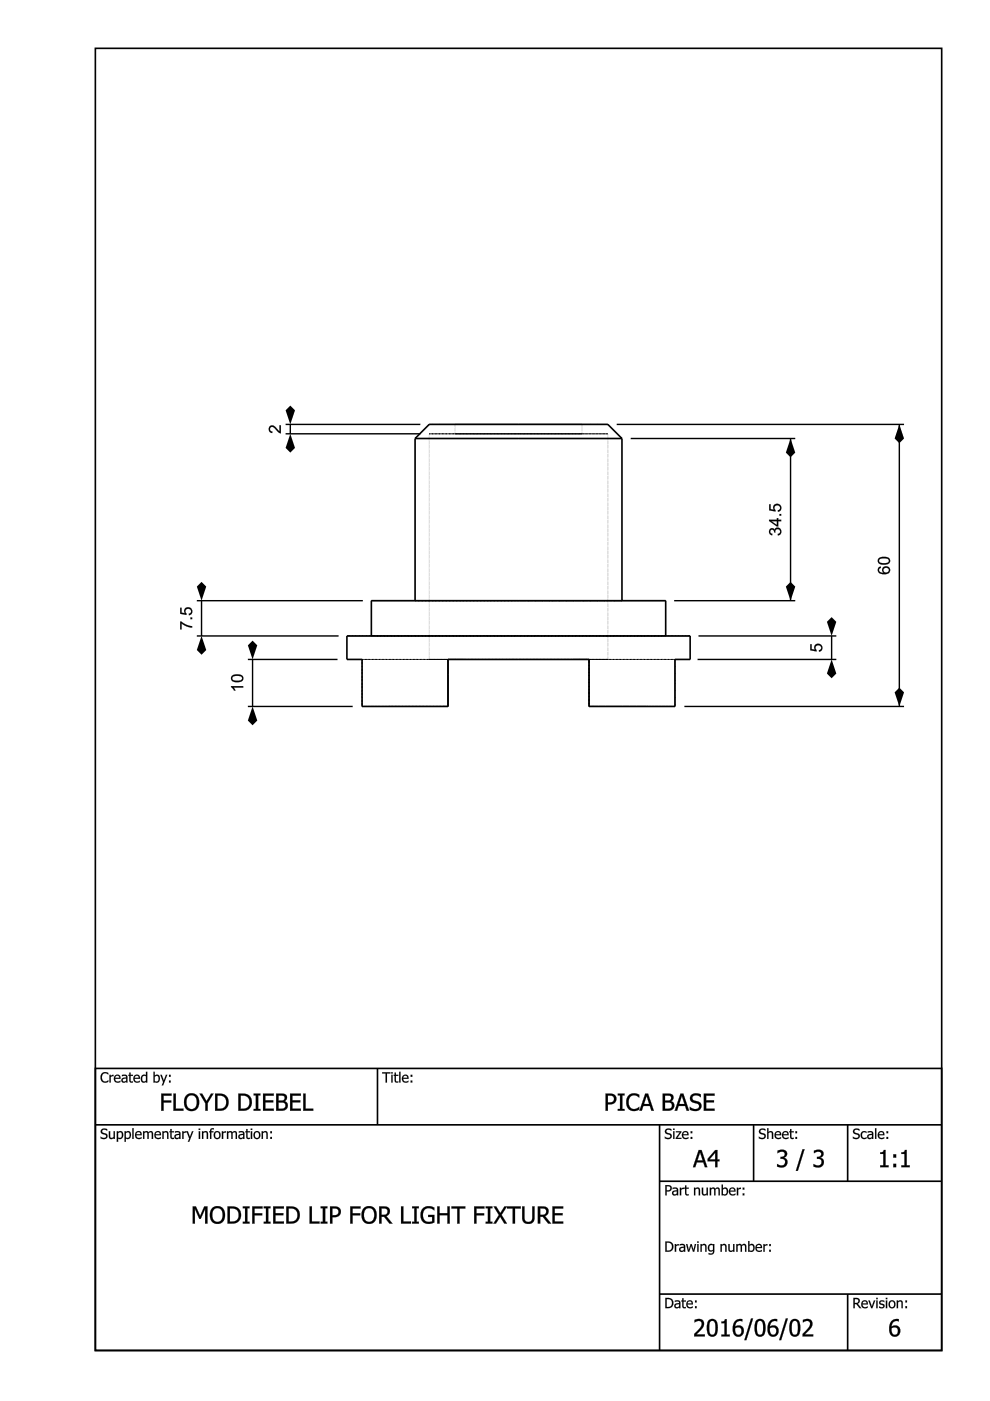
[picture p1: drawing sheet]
<svg xmlns="http://www.w3.org/2000/svg" width="210mm" height="297mm" viewBox="0 0 210 297" stroke-linecap="round" stroke-linejoin="round" font-family="sans-serif">
<g fill="none" stroke="#000" stroke-width=".35">
<path d="M20.2 10.2h179.5v276.1h-179.5zM88 93l3-3h37.9l3 3M88 93h43.9M88 93v34.4M131.9 93v34.4M73.6 134.8h72.7v5h-3.2v10h-18.2v-10h-29.9v10h-18.2v-10h-3.2zM78.7 134.8v-7.4h62.4v7.4M20.2 226.5h179.5v59.8h-179.5zM20.2 238.5h179.5M80 226.5v12M139.8 238.5v47.8M159.8 238.5v11.9"/>
<path d="M179.7 238.5v11.9M139.8 250.4h59.9M139.8 274.4h59.9M179.7 274.4v11.9"/>
</g>
<g fill="#000">
<path d="M57.2 90.4a1.05 1.05 0 0 1 1.6 .5l.5 .5v-1.2h.3v1.7l-.7-.4a1.73 1.73 0 0 0-1.4-1l-.3 .5a.47 .47 0 0 0 .6 .5l-.1 .3a.84 .84 0 0 1-.7-.5 .84 .84 0 0 1 .2-.9zM60.6 87l1-1 .9 1-.9 3zM61.6 92l.9 3-.9 1-1-1zM167.6 93l1 3-1 1-1-1zM190.7 90l1 3-1 1-1-1zM42.7 134.8l1 3-1 1-1-1zM41.7 124.4l1-1 1 1-1 3zM52.6 136.8l1-1 .9 1-.9 3zM166.6 124.4l1-1 1 1-1 3zM171.8 136.6h.3v1l.7 .2a.85 .85 0 0 1 .4-1.2 .85 .85 0 0 1 1.1 .5 .85 .85 0 0 1-.6 1.1l-.1-.4a.56 .56 0 0 0 .4-.7 .56 .56 0 0 0-.7-.3 .56 .56 0 0 0-.4 .7l.3 .3-.1 .3-1.3-.2zM176.3 139.8l1 3-1 1-1-1zM175.3 131.8l1-1 1 1-1 3z"/>
<path d="M53.6 149.8l.9 3-.9 1-1-1zM189.7 146.8l1-1 1 1-1 3z"/>
<path d="M57.2 90.4a1.06 1.06 0 0 1 1.6 .5l.5 .5-.1-1.2h.4v1.7l-.6-.3-.6-.6a.56 .56 0 0 0-.7-.5 .56 .56 0 0 0-.4 .7l.5 .3-.1 .3a.83 .83 0 0 1-.7-.5 .83 .83 0 0 1 .2-.9zM57.2 90.4a.84 .84 0 0 0-.2 .9 .84 .84 0 0 0 .7 .5l.1-.3a.52 .52 0 0 1-.5-.8 .52 .52 0 0 1 .9 .1l.8 .8 .6 .3v-1.7h-.3v1.3l-.6-.5a1.03 1.03 0 0 0-1.5-.6z"/>
<path d="M163.2 112.2a.58 .58 0 0 1 1 .1 .65 .65 0 0 1 1.1-.4 .85 .85 0 0 1 .4 1 .85 .85 0 0 1-.8 .6v-.3a.5 .5 0 0 0 .5-.6 .5 .5 0 0 0-.7-.4 .5 .5 0 0 0-.3 .7h-.3a.43 .43 0 0 0-.3-.6 .43 .43 0 0 0-.5 .5 .43 .43 0 0 0 .5 .4l-.1 .3a.78 .78 0 0 1-.6-.5 .78 .78 0 0 1 .1-.8zM163.3 112.2a.78 .78 0 0 0 .4 1.3l.1-.3a.45 .45 0 0 1-.6-.5 .45 .45 0 0 1 .6-.4 .45 .45 0 0 1 .3 .6h.3a.53 .53 0 0 1 .3-.7 .53 .53 0 0 1 .7 .4 .53 .53 0 0 1-.5 .6v.3a.8 .8 0 0 0 .7-1.1 .8 .8 0 0 0-1.3-.3l-.1 .3a.57 .57 0 0 0-.9-.2zM163 110.2h1.7v-.4h.3v.4h.6v.3h-.6v1.1h-.3l-1.7-1.1zM163.1 110.2v.3l1.6 1.1h.3v-1.1h.6v-.3h-.6v-.4h-.3v.4zM163.6 110.5l1.1 .8v-.8zM163.5 110.5h1.2v.9zM165.2 109h.4v.4h-.4zM165.3 109v.3h.3v-.3zM163.1 106.9h.3v1.1l.7 .1a.84 .84 0 0 1 .1-1.1 .84 .84 0 0 1 1.2 0 .84 .84 0 0 1 .3 .9 .84 .84 0 0 1-.8 .6v-.3a.56 .56 0 0 0 .3-.8 .56 .56 0 0 0-.8-.2 .56 .56 0 0 0 0 .9v.4l-1.3-.3zM163.1 106.9v1.3l1.3 .3v-.3a.57 .57 0 0 1-.2-.8 .57 .57 0 0 1 .8-.3 .52 .52 0 0 1 .4 .6 .52 .52 0 0 1-.5 .5l.1 .3a.84 .84 0 0 0 .6-1 .84 .84 0 0 0-1.1-.6 .84 .84 0 0 0-.4 1.2l-.7-.1v-1.1z"/>
<path d="M163.2 112.2l.7-.2 .3 .3a.81 .81 0 0 1 1.4 0 .81 .81 0 0 1-.7 1.2v-.3a.52 .52 0 0 0 .5-.6 .52 .52 0 0 0-.7-.4 .52 .52 0 0 0-.3 .7h-.3a.44 .44 0 0 0-.3-.6 .44 .44 0 0 0-.5 .4 .44 .44 0 0 0 .5 .5l-.1 .3a.79 .79 0 0 1-.5-1.3zM163.1 110.2h1.6v-.4h.3v.4h.6v.3h-.6v1.1h-.3l-1.6-1.1zM163.6 110.5l1.1 .8v-.8zM165.3 109h.3v.3h-.3zM163.1 106.9h.3v1.1l.7 .1a.85 .85 0 0 1 .4-1.2 .85 .85 0 0 1 1.1 .5 .85 .85 0 0 1-.6 1.1l-.1-.3a.56 .56 0 0 0 .4-.7 .56 .56 0 0 0-.7-.4 .56 .56 0 0 0-.4 .7l.2 .4v.3l-1.3-.3z"/>
<path d="M38.2 131.8l.4 .1a4 4 0 0 0 2.1 .9v.3l-.7-.1-1.5-.8v1.2h-.3zM40.4 130.9h.3v.4h-.3zM38.2 128.9h.3v1l.7 .1a.85 .85 0 0 1 .4-1.2 .85 .85 0 0 1 1.2 .6 .85 .85 0 0 1-.7 1l-.1-.3a.56 .56 0 0 0 .4-.7 .56 .56 0 0 0-.7-.4 .56 .56 0 0 0-.4 .8l.3 .3-.1 .3-1.3-.3z"/>
<path d="M38.2 131.8l.5 .1a4 4 0 0 0 2.1 .8v.4l-.8-.1-1.5-.8v1.3h-.3zM38.2 131.8v1.6h.3v-1.3l1 .6 1.2 .4v-.3l-1-.3-1.3-.7zM40.4 130.9h.4v.4h-.4zM40.4 130.9v.4h.3v-.4zM38.2 128.8h.3v1.1l.7 .1a.84 .84 0 0 1 .1-1.1 .84 .84 0 0 1 1.2 0 .84 .84 0 0 1 .3 .9 .84 .84 0 0 1-.8 .6v-.3a.56 .56 0 0 0 .3-.8 .56 .56 0 0 0-.8-.2 .56 .56 0 0 0 0 .9v.4l-1.3-.2zM38.2 128.9v1.2l1.3 .3 .1-.3a.57 .57 0 0 1-.2-.7 .57 .57 0 0 1 .7-.3 .52 .52 0 0 1 .4 .5 .52 .52 0 0 1-.5 .5l.1 .3a.84 .84 0 0 0 .7-1 .84 .84 0 0 0-1.2-.6 .84 .84 0 0 0-.4 1.3l-.7-.2v-1z"/>
<path d="M171.8 136.6h.3v1l.7 .2a.84 .84 0 0 1 .1-1.2 .84 .84 0 0 1 1.2 .1 .84 .84 0 0 1 .3 .9 .84 .84 0 0 1-.8 .6v-.3a.56 .56 0 0 0 .3-.8 .56 .56 0 0 0-.8-.2 .56 .56 0 0 0 0 .8v.4l-1.3-.2zM171.8 136.6v1.3l1.3 .2 .1-.3a.57 .57 0 0 1-.3-.7 .57 .57 0 0 1 .8-.3 .52 .52 0 0 1 .4 .5 .52 .52 0 0 1-.5 .5l.1 .4a.84 .84 0 0 0 .6-1.1 .84 .84 0 0 0-1.1-.5 .84 .84 0 0 0-.4 1.2l-.7-.2v-1z"/>
<path d="M186.3 120.3l.4-.2 .1 .3a.54 .54 0 0 0-.4 .7 .54 .54 0 0 0 .7 .3h.3a.82 .82 0 0 1-.1-1.1 .82 .82 0 0 1 1.1-.1 .82 .82 0 0 1 .2 1.1 1.68 1.68 0 0 1-2.5-.2zM187.3 120.8a.6 .6 0 0 0 1.2 0 .6 .6 0 0 0-1.2 0zM186.3 118.4a1.71 1.71 0 0 1 2.4 .3 .97 .97 0 0 1-1.3 1 .95 .95 0 0 1-1-.2 .95 .95 0 0 1-.2-1zM186.5 118.6l-.1 .2a.69 .69 0 0 0 1 .6l.7-.1a.45 .45 0 0 0 .4-.4 .45 .45 0 0 0-.4-.5h-1.1z"/>
<path d="M186.3 120.3l.5-.2v.3l-.3 .1a.64 .64 0 0 0 .1 .8 .64 .64 0 0 0 .8 .1 .77 .77 0 0 1-.3-.9 .77 .77 0 0 1 .9-.4 .86 .86 0 0 1 .7 .9 .86 .86 0 0 1-.9 .8 1.2 1.2 0 0 1-1.7-1.2zM186.3 120.4l-.2 .4 .3 .7a1.94 1.94 0 0 0 2.2-.2 .8 .8 0 0 0-.2-1.1 .8 .8 0 0 0-1.1 .1 .8 .8 0 0 0 .1 1.2l-.6-.1-.4-.3a.42 .42 0 0 1 0-.4 .42 .42 0 0 1 .4-.3l-.1-.3zM187.4 120.9a.55 .55 0 0 0 1.1 0 .55 .55 0 0 0-1.1 0zM187.3 120.8a.6 .6 0 0 1 1.2 0 .6 .6 0 0 1-1.2 0zM186.3 118.4a1.73 1.73 0 0 1 2.4 .3 .98 .98 0 0 1-1.3 1.1 .96 .96 0 0 1-1-.3 .96 .96 0 0 1-.2-1zM186.3 118.4a.82 .82 0 0 0 0 1 .82 .82 0 0 0 .8 .3l1.4-.2a.82 .82 0 0 0 .1-1 .82 .82 0 0 0-.9-.4h-.9zM186.6 118.5a.43 .43 0 0 0 0 .7 2.07 2.07 0 0 0 1.8-.1 .67 .67 0 0 0-.3-.7 .67 .67 0 0 0-.7 0zM186.4 118.6a1.74 1.74 0 0 1 2.1 .2v.2a1.56 1.56 0 0 1-2.1 .1z"/>
<path d="M49 145.5h2.6v.3h-2.1l.4 .6h-.3l-.6-.7zM49.2 143.3a1.71 1.71 0 0 1 2.4 .3 .97 .97 0 0 1-1.3 1.1 .95 .95 0 0 1-1-.3 .95 .95 0 0 1-.2-.9zM49.3 143.6v.1a.69 .69 0 0 0 1 .6h.6a.45 .45 0 0 0 .4-.5 .45 .45 0 0 0-.4-.4l-1-.1z"/>
<path d="M49 145.5h2.6v.3h-2l.4 .6h-.4l-.6-.7zM49 145.5v.2l.6 .7h.3l-.4-.6h2.1v-.3zM49.1 143.3a1.73 1.73 0 0 1 2.5 .3 .98 .98 0 0 1-1.3 1.1 .96 .96 0 0 1-1-.2 .96 .96 0 0 1-.3-1.1zM49.2 143.3a.82 .82 0 0 0-.1 1 .82 .82 0 0 0 .9 .3l1.3-.2a.82 .82 0 0 0 .2-1 .82 .82 0 0 0-.9-.4l-.9 .1zM49.5 143.5a.43 .43 0 0 0-.1 .7 2.07 2.07 0 0 0 1.9-.2 .67 .67 0 0 0-.3-.6 .67 .67 0 0 0-.7-.1zM49.3 143.5a1.74 1.74 0 0 1 2 .2v.3a1.56 1.56 0 0 1-2 0z"/>
<path d="M21.6 227.6l.3-.2 .6-.1 .5 .2v.3a.81 .81 0 0 0-1.1-.1 .81 .81 0 0 0-.2 1.1 .76 .76 0 0 0 1.3 .2v.4a1.11 1.11 0 0 1-1.5-.2 1.11 1.11 0 0 1 0-1.4zM23.2 227.9h.3v.2l.6-.2v.3l-.6 .2v1.1h-.3zM24.4 228.1a.7 .7 0 0 1 .8-.2 .7 .7 0 0 1 .4 .8h-1.2a.64 .64 0 0 0 .4 .6 .64 .64 0 0 0 .7-.2v.3a.9 .9 0 0 1-1.1-.2 .9 .9 0 0 1 0-1.1zM24.6 228.2l-.2 .3h.9l-.2-.4zM26.1 228.8a.36 .36 0 0 0 .2 .5 .36 .36 0 0 0 .5-.2v-.4zM25.9 227.9h.2a.64 .64 0 0 1 .9 .5v1.1h-.2v-.2a.56 .56 0 0 1-1 0 .56 .56 0 0 1 .5-.8l.5-.1-.1-.2h-.8zM27.4 227.4h.3v.5h.5v.2h-.5v1.1l.5 .1a.38 .38 0 0 1-.4 .3 .38 .38 0 0 1-.4-.3v-1.2h-.2v-.2h.2zM28.5 228.1a.7 .7 0 0 1 .8-.2 .7 .7 0 0 1 .4 .8h-1.2a.64 .64 0 0 0 .5 .6 .64 .64 0 0 0 .6-.2v.3a.9 .9 0 0 1-1.1-.2 .9 .9 0 0 1 0-1.1zM28.7 228.2l-.2 .3h.9l-.2-.4zM30.1 228.1a.68 .68 0 0 1 .8-.1v-.8h.3v2.3h-.3v-.2a.69 .69 0 0 1-.9 .1 .69 .69 0 0 1-.1-.9zM30.3 228.2a.56 .56 0 0 0-.2 .8 .56 .56 0 0 0 .7 .2l.1-1-.3-.1zM32.8 228.3v.9a.59 .59 0 0 0 .9-.3 .59 .59 0 0 0-.6-.8zM32.5 227.2h.3v.9a.69 .69 0 0 1 .9-.1 .69 .69 0 0 1 .2 .9 .68 .68 0 0 1-1.1 .5l-.3 .1zM34 227.9h.3l.4 1.2 .5-1.2h.3l-.9 2.2h-.3l.3-.7zM35.8 227.9h.4v.4h-.4zM35.8 229.1h.4v.4h-.4z"/>
<path d="M21.6 227.6a1.15 1.15 0 0 1 1.4-.1v.4l-.7-.3-.5 .2a.85 .85 0 0 0-.2 1 .85 .85 0 0 0 1 .4l.4-.2v.4l-.3 .1a1.1 1.1 0 0 1-1.3-.4 1.1 1.1 0 0 1 .1-1.3zM21.6 227.6a1.1 1.1 0 0 0-.2 1.5 1.1 1.1 0 0 0 1.5 .3l.1-.4-.3 .2a.73 .73 0 0 1-.9-.1 .86 .86 0 0 1-.2-1.1 .86 .86 0 0 1 1.1-.4l.3 .2v-.3l-.3-.1-.6-.1zM23.2 227.9h.3v.2l.6-.2v.3l-.6 .2v1.1h-.3zM23.2 227.9v1.6h.3v-1.1l.6-.2v-.3l-.6 .3v-.3zM24.3 228.1a.71 .71 0 0 1 .9-.2 .71 .71 0 0 1 .4 .8h-1.2a.66 .66 0 0 0 1.1 .4v.3a.91 .91 0 0 1-1.1-.1 .91 .91 0 0 1-.1-1.2zM24.4 228.1a.85 .85 0 0 0-.2 1.1 .85 .85 0 0 0 1.1 .3l.2-.1v-.3l-.2 .2a.56 .56 0 0 1-.6 0 .56 .56 0 0 1-.3-.6h1.1a.68 .68 0 0 0-.3-.8 .68 .68 0 0 0-.8 .2zM24.6 228.2l-.2 .3h.9l-.2-.4zM24.5 228.2l.6-.1 .2 .4h-.9zM26.1 228.8a.35 .35 0 0 0 .2 .5 .35 .35 0 0 0 .4-.2l.1-.4zM26.1 228.8l.7-.2v.5a.38 .38 0 0 1-.5 .2 .38 .38 0 0 1-.2-.5zM25.8 227.9h.3a.66 .66 0 0 1 .9 .5v1.1h-.3l.1-.2-.2 .2a.53 .53 0 0 1-.8-.2 .53 .53 0 0 1 .2-.7l.7-.2a.5 .5 0 0 0-.3-.3 .5 .5 0 0 0-.5 .1zM25.9 227.9v.3l.7-.1 .2 .4a.68 .68 0 0 0-.8 .1 .68 .68 0 0 0-.2 .7l.1 .1a.69 .69 0 0 0 .9-.1v.2h.2l-.1-1.4-.4-.2zM27.4 227.4h.3v.5h.5v.2h-.5v.8a.33 .33 0 0 0 .1 .3 .33 .33 0 0 0 .4 0v.3a.56 .56 0 0 1-.8-.5v-.9h-.2v-.2h.2zM27.4 227.4v.5h-.2v.2h.2v.9a.53 .53 0 0 0 .8 .5v-.2h-.3l-.2-.2v-1h.5v-.2h-.5v-.5zM28.5 228.1a.71 .71 0 0 1 .9-.2 .71 .71 0 0 1 .3 .8h-1.2a.66 .66 0 0 0 1.1 .4l.1 .3a.91 .91 0 0 1-1.2-.1 .91 .91 0 0 1 0-1.2zM28.5 228.1a.85 .85 0 0 0-.1 1.1 .85 .85 0 0 0 1 .3l.2-.1v-.3l-.2 .2a.56 .56 0 0 1-.6 0 .56 .56 0 0 1-.3-.6h1.2a.68 .68 0 0 0-.4-.8 .68 .68 0 0 0-.8 .2zM28.7 228.2l-.2 .3h.9l-.2-.4zM28.7 228.2l.5-.1 .2 .4h-.9zM30.1 228.1a.67 .67 0 0 1 .8-.1v-.8h.3v2.3h-.3v-.2l-.6 .3-.3-.2a1.19 1.19 0 0 1 .1-1.3zM30.1 228.1a.81 .81 0 0 0-.3 .9 .81 .81 0 0 0 .9 .5l.3-.2-.1 .2h.3v-2.3h-.3v.8a.67 .67 0 0 0-.8 .1zM30.3 228.3a.55 .55 0 0 0-.1 .7 .55 .55 0 0 0 .6 .2l.1-1-.3-.1zM30.2 228.2l.4-.1 .4 .1v.9a.51 .51 0 0 1-.7 .1 .51 .51 0 0 1-.2-.7zM32.8 228.3v.9a.57 .57 0 0 0 .8-.3 .57 .57 0 0 0-.5-.8zM32.8 228.3a.51 .51 0 0 1 .7-.1 .51 .51 0 0 1 .1 .7 .52 .52 0 0 1-.8 .3zM32.5 227.2h.3v.9a.65 .65 0 0 1 .8-.2 .65 .65 0 0 1 .3 .8 .72 .72 0 0 1-.3 .7 .72 .72 0 0 1-.8 0l-.3 .1zM32.5 227.2v2.3l.3-.1a.75 .75 0 0 0 .9-.1 .75 .75 0 0 0 .2-.9 .6 .6 0 0 0-.4-.5 .6 .6 0 0 0-.7 .2v-.9zM34 227.9h.3l.4 1.2 .5-1.2h.3l-.9 2.2h-.3l.3-.7zM34 227.9l.6 1.5-.3 .7h.3l.9-2.2h-.3l-.5 1.2-.4-1.2zM35.8 227.9h.4v.4h-.4zM35.8 227.9v.4h.4v-.4zM35.8 229.1h.4v.4h-.4zM35.8 229.1v.4h.4v-.4z"/>
<path d="M34.2 231.9h2.2v.4h-1.7v1h1.6v.5h-1.6v1.7h-.5zM36.8 231.9h.5v3.2h1.6v.4h-2.1zM39.5 232.3a1.66 1.66 0 0 1 2-.3 1.66 1.66 0 0 1 .7 2 1.64 1.64 0 0 1-1.9 1.5 1.64 1.64 0 0 1-1.3-2.1zM39.9 232.5a1.82 1.82 0 0 0 .4 2.6 1.33 1.33 0 0 0 1.4-1.9 1.06 1.06 0 0 0-.6-.9 1.06 1.06 0 0 0-1.2 .2zM42.3 231.9h.6l.9 1.6 .9-1.6h.6l-1.3 2v1.6h-.5v-1.6zM45.6 231.9h.8a1.82 1.82 0 0 1 2.1 1.8 1.82 1.82 0 0 1-2.1 1.8h-.8zM46.1 232.3v2.8a1.46 1.46 0 0 0 1.9-1.4 1.46 1.46 0 0 0-1.9-1.4zM50.5 231.9h.9a1.82 1.82 0 0 1 2 1.8 1.82 1.82 0 0 1-2 1.8h-.9zM51 232.3v2.8a1.46 1.46 0 0 0 1.9-1.4 1.46 1.46 0 0 0-1.9-1.4zM53.8 231.9h1.4v.3h-.5v2.9h.5v.4h-1.4v-.4h.5v-2.9h-.5zM55.8 231.9h2.2v.4h-1.7v1h1.6v.4h-1.6v1.4h1.7v.4h-2.2zM58.6 231.9h.9a.91 .91 0 0 1 1.1 .2 .91 .91 0 0 1 0 1.2l-.3 .2a1.08 1.08 0 0 1 .6 1.3 1.08 1.08 0 0 1-1.3 .7h-1zM59.1 232.3v1h.5a.58 .58 0 0 0 .8-.5 .58 .58 0 0 0-.9-.5zM59.1 233.7v1.4a1.25 1.25 0 0 0 1.4-.5 .69 .69 0 0 0-.2-.7 .69 .69 0 0 0-.7-.2zM61.5 231.9h2.3v.4h-1.8v1h1.7v.4h-1.7v1.4h1.8v.4h-2.3zM64.3 231.9h.5v3.2h1.6v.4h-2.1z"/>
<path d="M34.2 231.8h2.2v.5h-1.7v1h1.6v.5h-1.6v1.7h-.5zM34.2 231.9v3.6h.5v-1.8l1.6 .1v-.5h-1.6v-1h1.7v-.4zM36.8 231.8h.5v3.3l1.6-.1v.5h-2.1zM36.8 231.9v3.6h2.1v-.4h-1.7l.1-3.2zM39.4 232.3a1.68 1.68 0 0 1 2.1-.3 1.68 1.68 0 0 1 .7 2l-.4 1.1a1.49 1.49 0 0 1-1.6 .4l-.8-.4a2.46 2.46 0 0 1 0-2.8zM39.5 232.3a2.05 2.05 0 0 0 .9 3.2 1.72 1.72 0 0 0 1.8-2.4l-.4-.8a1.69 1.69 0 0 0-2.3 0zM39.8 232.6a1.83 1.83 0 0 0 .5 2.5 1.31 1.31 0 0 0 1.4-1.9 1.06 1.06 0 0 0-.7-.9 1.06 1.06 0 0 0-1.2 .3zM39.9 232.5a1.04 1.04 0 0 1 1.5 .1 1.87 1.87 0 0 1-.5 2.5 1.4 1.4 0 0 1-1.3-2.1zM42.3 231.8h.6l.9 1.7 .9-1.7h.6l-1.3 2.1 .1 1.6h-.6v-1.6zM42.3 231.9l1.3 2-.1 1.6h.5v-1.6l1.3-2h-.6l-.9 1.6-.9-1.6zM45.6 231.8h.8a1.85 1.85 0 0 1 2.1 1.9 1.85 1.85 0 0 1-2.1 1.8h-.8zM45.6 231.9v3.6l1.4-.1 .7-.2a1.98 1.98 0 0 0 0-3l-.7-.3zM46.1 232.3v2.8a1.44 1.44 0 0 0 1.9-1.4 1.44 1.44 0 0 0-1.9-1.4zM46.1 232.3l1.3 .2a1.58 1.58 0 0 1 .1 2.4l-.5 .2h-.9zM50.5 231.8h.9a1.85 1.85 0 0 1 2 1.9 1.85 1.85 0 0 1-2 1.8h-.9zM50.5 231.9v3.6l1.4-.1 .8-.2a1.98 1.98 0 0 0 0-3l-.8-.3zM51 232.3v2.8a1.44 1.44 0 0 0 1.9-1.4 1.44 1.44 0 0 0-1.9-1.4zM51 232.3l1.4 .2a1.58 1.58 0 0 1 0 2.4l-.4 .2h-1zM53.8 231.8h1.4v.5h-.5v2.8h.5v.4h-1.4v-.4h.5v-2.9l-.5 .1zM53.8 231.9v.3h.5v3l-.5-.1v.4h1.4v-.4l-.5 .1v-3h.5v-.3zM55.8 231.8h2.3v.5h-1.8v1h1.6v.4h-1.6v1.4l1.8-.1v.5h-2.3zM55.8 231.9v3.6h2.2v-.4h-1.8v-1.4h1.7v-.4h-1.7v-1h1.8v-.4zM58.5 231.8h1a.93 .93 0 0 1 1.2 .3 .93 .93 0 0 1-.1 1.2l-.3 .2a.95 .95 0 0 1 .6 1.5l-.7 .5h-1.7zM58.6 231.9v3.6h1a1.07 1.07 0 0 0 1.3-.7 1.07 1.07 0 0 0-.6-1.4 .82 .82 0 0 0 .2-1.4zM59.1 232.3v1l1-.1a.57 .57 0 0 0 .1-.8zM59 232.3h.5a.6 .6 0 0 1 .9 .5 .6 .6 0 0 1-.8 .6h-.6zM59.1 233.7v1.4l1.2-.2a.64 .64 0 0 0 .2-.6 .64 .64 0 0 0-.5-.5zM59 233.7l1.2 .1a.76 .76 0 0 1 .2 1 .76 .76 0 0 1-1 .3h-.4zM61.5 231.8h2.3v.5h-1.8v1h1.7v.4h-1.7v1.4l1.8-.1v.5h-2.3zM61.5 231.9v3.6h2.3v-.4h-1.8v-1.4h1.7v-.4h-1.7v-1h1.8v-.4zM64.3 231.8h.5v3.3l1.6-.1v.5h-2.1zM64.3 231.9v3.6h2.1v-.4h-1.6v-3.2z"/>
<path d="M81 227.3h1.8v.3h-.8l.1 1.9h-.4l.1-1.9h-.8zM81 227.3v.3h.8v1.9h.2v-1.9h.8v-.3zM83 227.9h.3v1.6h-.3zM83 227.9v1.6h.2v-1.6zM82.9 227.3h.4v.3h-.4zM82.9 227.3v.3h.4v-.3zM83.7 227.4h.3l-.1 .5h.6v.2h-.6l.1 .8a.33 .33 0 0 0 .1 .3 .33 .33 0 0 0 .4 0v.3a.56 .56 0 0 1-.8-.5v-.9h-.2v-.2h.2zM83.7 227.4v.5h-.2v.2h.2v.9a.53 .53 0 0 0 .7 .5v-.2h-.3l-.2-.2v-1h.5v-.2h-.5v-.5zM84.6 227.2h.3v2.3h-.3zM84.6 227.2v2.3h.3v-2.3zM85.4 228.1a.71 .71 0 0 1 .9-.2 .71 .71 0 0 1 .3 .8h-1.1a.66 .66 0 0 0 1.1 .4v.3a.91 .91 0 0 1-1.2-.1 .91 .91 0 0 1 0-1.2zM85.4 228.1a.85 .85 0 0 0-.1 1.1 .85 .85 0 0 0 1 .3l.3-.1v-.3l-.2 .2a.56 .56 0 0 1-.6 0 .56 .56 0 0 1-.3-.6h1.1a.68 .68 0 0 0-.3-.8 .68 .68 0 0 0-.9 .2zM85.6 228.2l-.1 .3h.9l-.3-.4zM85.6 228.2l.5-.1 .3 .4h-.9zM87.1 227.9h.3v.4h-.3zM87.1 227.9v.4h.3v-.4zM87.1 229.1h.3v.4h-.3zM87.1 229.1v.4h.3v-.4z"/>
<path d="M81 227.3h1.8v.3h-.8v1.9h-.2v-1.9h-.8zM83 227.9h.2v1.6h-.2zM82.9 227.3h.4v.3h-.4zM83.7 227.4h.2v.5h.5v.2h-.5l.1 1.1 .4 .1a.38 .38 0 0 1-.3 .3 .38 .38 0 0 1-.4-.3v-1.2h-.2v-.2h.2zM84.6 227.2h.3v2.3h-.3zM85.4 228.1a.7 .7 0 0 1 .9-.2 .7 .7 0 0 1 .3 .8h-1.1a.64 .64 0 0 0 .4 .6 .64 .64 0 0 0 .7-.2v.3a.9 .9 0 0 1-1.2-.2 .9 .9 0 0 1 0-1.1zM85.6 228.2l-.1 .3h.9l-.3-.4zM87.1 227.9h.3v.4h-.3zM87.1 229.1h.3v.4h-.3z"/>
<path d="M128.4 231.9h.9a1.16 1.16 0 0 1 1.4 1.1 1.16 1.16 0 0 1-1.4 1.1h-.4v1.4h-.5zM128.9 232.3v1.4a.9 .9 0 0 0 1.3-.9 .97 .97 0 0 0-1.3-.5zM131 231.9h1.4v.3h-.5v2.9h.5v.4h-1.4v-.4h.5v-2.9h-.5zM133.2 232.3a1.89 1.89 0 0 1 2.3-.2v.6a1.29 1.29 0 0 0-1.6-.3 1.29 1.29 0 0 0-.6 1.5 1.25 1.25 0 0 0 .8 1.2 1.25 1.25 0 0 0 1.4-.4v.6a1.78 1.78 0 0 1-2.1-.1 1.78 1.78 0 0 1-.6-2.1zM136.8 231.9h.6l1.2 3.6h-.5l-.3-1h-1.4l-.3 1h-.5zM137.1 232.4l-.6 1.7h1.2zM140.5 231.9h1a.91 .91 0 0 1 1.1 .2 .91 .91 0 0 1 0 1.2l-.3 .2a1.08 1.08 0 0 1 .6 1.3 1.08 1.08 0 0 1-1.3 .7h-1.1zM141 232.3v1h.5a.58 .58 0 0 0 .8-.5 .58 .58 0 0 0-.8-.5zM141 233.7v1.4a1.25 1.25 0 0 0 1.5-.5 .69 .69 0 0 0-.2-.7 .69 .69 0 0 0-.8-.2zM144.3 231.9h.6l1.2 3.6h-.5l-.3-1h-1.4l-.4 1h-.4zM144.6 232.4l-.6 1.7h1.1zM146.6 232.1a1.98 1.98 0 0 1 2-.1v.6a1.04 1.04 0 0 0-1.8 .2 1.23 1.23 0 0 0 1.2 .7 1.08 1.08 0 0 1 .6 1.5 1.08 1.08 0 0 1-1.4 .6l-.9-.3v-.6a1.25 1.25 0 0 0 1.9 0 .86 .86 0 0 0-1.1-.9 .97 .97 0 0 1-.8-.7 .97 .97 0 0 1 .3-1zM149.2 231.9h2.3v.4h-1.8v1h1.7v.4h-1.7v1.4h1.8v.4h-2.3z"/>
<path d="M128.4 231.8l1.3 .1 .6 .2a1.06 1.06 0 0 1 .2 1.5 1.55 1.55 0 0 1-1.6 .5v1.4h-.5zM128.4 231.9v3.6h.5v-1.4a1.96 1.96 0 0 0 1.5-.3 1.12 1.12 0 0 0 .1-1.4 1.12 1.12 0 0 0-1.2-.5zM128.9 232.3v1.4l1.1-.2a.78 .78 0 0 0-.1-1.1zM128.9 232.3a.93 .93 0 0 1 1.3 .8 1.01 1.01 0 0 1-1.3 .6zM131 231.8h1.4v.5h-.5v2.8h.5v.4h-1.4v-.4h.5v-2.9l-.5 .1zM131 231.9v.3h.5v3l-.5-.1v.4h1.4v-.4l-.5 .1v-3h.5v-.3zM133.2 232.3a1.9 1.9 0 0 1 2.4-.2v.6l-.5-.3a1.19 1.19 0 0 0-1.5 .2 1.71 1.71 0 0 0 .6 2.5l.9-.1 .5-.3v.6l-.6 .2a1.69 1.69 0 0 1-1.8-.3 1.69 1.69 0 0 1-.4-1.8zM133.2 232.3a2 2 0 0 0 1 3.2l1.3-.2v-.6l-.3 .2a1.24 1.24 0 0 1-1.6-.1 1.58 1.58 0 0 1 .8-2.6l.5 .1 .6 .4v-.6l-.6-.2a1.72 1.72 0 0 0-1.7 .4zM136.8 231.8h.6l1.3 3.7h-.6l-.3-1h-1.4l-.3 1h-.5zM136.8 231.9l-1.2 3.6h.5l.3-1h1.4l.3 1h.5l-1.2-3.6zM137.1 232.4l-.6 1.7h1.2zM137.1 232.3l.6 1.8h-1.2zM140.5 231.8h1a.93 .93 0 0 1 1.1 .3 .93 .93 0 0 1 0 1.2l-.3 .2a.95 .95 0 0 1 .5 1.5l-.6 .5h-1.7zM140.5 231.9v3.6h1.1a1.07 1.07 0 0 0 1.3-.7 1.07 1.07 0 0 0-.6-1.4 .82 .82 0 0 0 .1-1.4zM141 232.3v1l1.1-.1a.57 .57 0 0 0 0-.8zM141 232.3h.5a.6 .6 0 0 1 .8 .5 .6 .6 0 0 1-.8 .6h-.5zM141 233.7v1.4l1.2-.2a.64 .64 0 0 0 .2-.6 .64 .64 0 0 0-.5-.5zM141 233.7l1.2 .1a.76 .76 0 0 1 .2 1 .76 .76 0 0 1-1 .3h-.4zM144.3 231.8h.6l1.2 3.7h-.5l-.3-1h-1.4l-.3 1h-.6zM144.3 231.9l-1.2 3.6h.4l.4-1h1.4l.3 1h.5l-1.2-3.6zM144.5 232.4l-.5 1.7h1.1zM144.6 232.3l.6 1.8h-1.2zM146.6 232.1a1.98 1.98 0 0 1 2-.1l-.1 .6a1.01 1.01 0 0 0-1.7 .2l.1 .3 .4 .2a1.31 1.31 0 0 1 1.4 1.4 1.58 1.58 0 0 1-2.5 .6l.1-.6a1.24 1.24 0 0 0 1.9 0 .96 .96 0 0 0-1.1-.9 1 1 0 0 1-.8-.7 1 1 0 0 1 .3-1zM146.7 232.1a1.02 1.02 0 0 0-.2 1.4l1.3 .5a.62 .62 0 0 1 .4 .8 .62 .62 0 0 1-.8 .4l-.6-.2-.5-.3v.6l.5 .2a1.74 1.74 0 0 0 1.6-.3 .99 .99 0 0 0-.4-1.6 1.25 1.25 0 0 1-1.2-.8 1.03 1.03 0 0 1 1.8-.2v-.5a2.01 2.01 0 0 0-1.9 0zM149.2 231.8h2.3v.5h-1.8v1h1.7v.4h-1.7v1.4l1.8-.1v.5h-2.3zM149.2 231.9v3.6h2.3v-.4h-1.8v-1.4h1.7v-.4h-1.7v-1h1.8v-.4z"/>
<path d="M21.6 239.4l.8-.1 .3 .1v.3a.59 .59 0 0 0-.6-.2 .59 .59 0 0 0-.4 .5l.2 .2a.72 .72 0 0 1 .9 .9 .72 .72 0 0 1-1.2 .4l-.3-.2v-.3a.64 .64 0 0 0 .7 .3 .64 .64 0 0 0 .5-.5l-.8-.4a.58 .58 0 0 1-.1-1zM23.1 239.8h.3v1.1a.38 .38 0 0 0 .2 .4 .38 .38 0 0 0 .5-.2v-1.3h.3v1.7h-.3v-.2a.55 .55 0 0 1-.7 .2 .55 .55 0 0 1-.3-.6zM24.8 239.8h.2v.2a.69 .69 0 0 1 1 0 .69 .69 0 0 1 .1 .9 .69 .69 0 0 1-1.1 .5v.7h-.2zM25 240.2v1a.58 .58 0 0 0 .9-.4 .58 .58 0 0 0-.5-.7zM26.4 239.8h.3v.2a.69 .69 0 0 1 .9 0 .69 .69 0 0 1 .2 .9 .69 .69 0 0 1-1.1 .5v.7h-.3zM26.7 240.2v1a.58 .58 0 0 0 .8-.4 .58 .58 0 0 0-.5-.7zM28.1 239.2h.2v2.3h-.2zM28.8 240a.7 .7 0 0 1 .9-.1 .7 .7 0 0 1 .3 .8h-1.1a.64 .64 0 0 0 .4 .5 .64 .64 0 0 0 .7-.1v.3a.9 .9 0 0 1-1.2-.2 .9 .9 0 0 1 0-1.2zM29 240.2l-.1 .3h.9l-.2-.4zM30.3 239.8h.3v.2a.5 .5 0 0 1 .9 .1 .52 .52 0 0 1 .6-.3 .52 .52 0 0 1 .4 .6v1.1h-.3v-1a.34 .34 0 0 0-.3-.4 .34 .34 0 0 0-.4 .3v1.1h-.2v-1.1a.34 .34 0 0 0-.3-.4 .34 .34 0 0 0-.4 .3v1.2h-.3zM32.9 240a.7 .7 0 0 1 .9-.1 .7 .7 0 0 1 .3 .8h-1.1a.64 .64 0 0 0 .4 .5 .64 .64 0 0 0 .7-.1v.3a.9 .9 0 0 1-1.2-.2 .9 .9 0 0 1 0-1.2zM33.1 240.2l-.1 .3h.9l-.2-.4zM34.4 239.8h.3v.2a.56 .56 0 0 1 .7-.2 .56 .56 0 0 1 .3 .6v1.1h-.3v-1.1a.38 .38 0 0 0-.3-.4 .38 .38 0 0 0-.4 .3v1.2h-.3zM36.1 239.4h.3v.4h.5v.3h-.5v1.1h.5a.38 .38 0 0 1-.4 .3 .38 .38 0 0 1-.4-.3v-1.1h-.2v-.3h.2zM37.3 240.8a.36 .36 0 0 0 .2 .5 .36 .36 0 0 0 .5-.2v-.5zM37.1 239.9l.2-.1a.64 .64 0 0 1 1 .6v1.1h-.3v-.2a.56 .56 0 0 1-1-.1 .56 .56 0 0 1 .6-.8h.4l-.1-.3-.8 .1zM38.6 239.8h.3v.3l.6-.2v.2l-.6 .2v1.2h-.3zM39.5 239.8h.3l.5 1.3 .4-1.3h.3l-.9 2.3h-.3l.3-.7zM42.1 239.8h.3v1.7h-.3zM42.1 239.3h.3v.3h-.3zM42.8 239.8h.3v.2a.56 .56 0 0 1 .7-.2 .56 .56 0 0 1 .3 .6v1.1h-.3v-1.1a.38 .38 0 0 0-.3-.4 .38 .38 0 0 0-.4 .3v1.2h-.3zM44.7 239.3l.7-.1-.1 .3a.38 .38 0 0 0-.5 .3h.5v.3h-.5v1.4h-.3v-1.4h-.2v-.3h.2zM45.5 240a.79 .79 0 0 1 1.1 .1 .79 .79 0 0 1 0 1.1 .79 .79 0 0 1-1.1 .1l-.2-.6zM45.7 240.2a.58 .58 0 0 0-.1 .8 .58 .58 0 0 0 .8 .1 .58 .58 0 0 0 .1-.7 .58 .58 0 0 0-.8-.2zM47 239.8h.3v.3l.6-.2v.2l-.6 .2v1.2h-.3zM48.1 239.8h.3v.2a.5 .5 0 0 1 .9 .1 .52 .52 0 0 1 .6-.3 .52 .52 0 0 1 .3 .6v1.1h-.2v-1a.34 .34 0 0 0-.3-.4 .34 .34 0 0 0-.4 .3v1.1h-.3v-1.1a.34 .34 0 0 0-.2-.4 .34 .34 0 0 0-.4 .3v1.2h-.3zM50.9 240.8a.36 .36 0 0 0 .2 .5 .36 .36 0 0 0 .4-.2v-.5zM50.7 239.9l.2-.1a.64 .64 0 0 1 .9 .6v1.1h-.3v-.2a.56 .56 0 0 1-.9-.1 .56 .56 0 0 1 .5-.8h.4v-.3l-.8 .1zM52.2 239.4h.3v.4h.5v.3h-.5v1.1h.5a.38 .38 0 0 1-.4 .3 .38 .38 0 0 1-.4-.3v-1.1h-.2v-.3h.2zM53.2 239.8h.3v1.7h-.3zM53.2 239.3h.3v.3h-.3zM53.9 240a.79 .79 0 0 1 1.1 .1 .79 .79 0 0 1 0 1.1 .79 .79 0 0 1-1.1 .1l-.2-.6zM54.1 240.2a.58 .58 0 0 0-.1 .8 .58 .58 0 0 0 .8 .1 .58 .58 0 0 0 .1-.7 .58 .58 0 0 0-.8-.2zM55.5 239.8h.3v.2a.56 .56 0 0 1 .6-.2 .56 .56 0 0 1 .4 .6v1.1h-.3v-1.1a.38 .38 0 0 0-.3-.4 .38 .38 0 0 0-.4 .3v1.2h-.3zM57.3 239.8h.4v.5h-.4zM57.3 241.1h.4v.4h-.4z"/>
<path d="M21.5 239.4l.4-.1a.55 .55 0 0 1 .6-.1 .55 .55 0 0 1 .2 .6 .56 .56 0 0 0-.6-.3 .56 .56 0 0 0-.4 .5l.2 .2a.71 .71 0 0 1 .9 .7 .71 .71 0 0 1-1 .6l-.5-.1v-.4a.7 .7 0 0 0 1.2-.1l-.1-.3-.7-.1a.59 .59 0 0 1-.2-1.1zM21.6 239.5a.61 .61 0 0 0-.1 .8l.7 .3a.35 .35 0 0 1 .3 .3 .35 .35 0 0 1-.3 .4h-.4l-.5-.3v.3a1.23 1.23 0 0 0 1.3 0 .61 .61 0 0 0-.2-1h-.1a.46 .46 0 0 1-.7-.5 .46 .46 0 0 1 .8-.2l.3 .1v-.3l-.3-.1zM23.1 239.8h.3v1.3l.3 .1 .4-.1v-1.3h.3v1.7h-.3v-.2a.57 .57 0 0 1-.7 .2 .57 .57 0 0 1-.3-.6zM23.1 239.8v1.1a.55 .55 0 0 0 .3 .6 .55 .55 0 0 0 .7-.2v.2h.3v-1.7h-.3v1.3a.41 .41 0 0 1-.5 .2 .41 .41 0 0 1-.3-.5l.1-1zM24.7 239.8h.4l-.1 .2a.69 .69 0 0 1 1-.1 .69 .69 0 0 1 .1 1 .69 .69 0 0 1-1.1 .5l.1 .7h-.4zM24.8 239.8v2.3h.2v-.7a.75 .75 0 0 0 .9-.1 .75 .75 0 0 0 .2-.9 .6 .6 0 0 0-.4-.6 .6 .6 0 0 0-.7 .2v-.2zM25 240.2v1a.55 .55 0 0 0 .9-.4 .55 .55 0 0 0-.6-.7zM25 240.2a.51 .51 0 0 1 .7-.1 .51 .51 0 0 1 .2 .7 .52 .52 0 0 1-.9 .4zM26.4 239.8h.3v.2a.69 .69 0 0 1 .9-.1 .69 .69 0 0 1 .2 1 .69 .69 0 0 1-1.1 .5v.7h-.3zM26.4 239.8v2.3h.3v-.7a.75 .75 0 0 0 .9-.1 .75 .75 0 0 0 .1-.9 .6 .6 0 0 0-.4-.6 .6 .6 0 0 0-.6 .2v-.2zM26.7 240.2v1a.55 .55 0 0 0 .8-.4 .55 .55 0 0 0-.6-.7zM26.7 240.2a.51 .51 0 0 1 .7-.1 .51 .51 0 0 1 .1 .7 .52 .52 0 0 1-.8 .4zM28 239.2h.3v2.3h-.3zM28.1 239.2v2.3h.2v-2.3zM28.8 240a.71 .71 0 0 1 .9-.1 .71 .71 0 0 1 .3 .8h-1.1a.66 .66 0 0 0 1.1 .4v.3a.91 .91 0 0 1-1.2-.2 .91 .91 0 0 1 0-1.2zM28.8 240a.85 .85 0 0 0-.1 1.1 .85 .85 0 0 0 1.1 .4l.2-.1v-.3l-.2 .1a.56 .56 0 0 1-.6 0 .56 .56 0 0 1-.3-.5h1.1a.68 .68 0 0 0-.3-.8 .68 .68 0 0 0-.9 .1zM29 240.2l-.1 .3h.9l-.3-.4zM29 240.1l.6-.1 .2 .5h-.9zM30.3 239.8h.3v.2a.51 .51 0 0 1 .9 .1 .55 .55 0 0 1 .8-.2l.2 1.6h-.3l-.1-1.3-.2-.1-.4 .2v1.2h-.3v-1.2a.32 .32 0 0 0-.3-.2 .32 .32 0 0 0-.3 .2v1.2h-.3zM30.3 239.8v1.7h.3v-1.3a.39 .39 0 0 1 .6 0l.1 1.3h.2v-1.2a.39 .39 0 0 1 .6-.1l.1 1.3h.3l-.1-1.1a.51 .51 0 0 0-.3-.6 .51 .51 0 0 0-.6 .3 .5 .5 0 0 0-.5-.3 .5 .5 0 0 0-.4 .3v-.3zM32.9 240a.71 .71 0 0 1 .9-.1 .71 .71 0 0 1 .3 .8h-1.1a.66 .66 0 0 0 1.1 .4v.3a.91 .91 0 0 1-1.2-.2 .91 .91 0 0 1 0-1.2zM32.9 240a.85 .85 0 0 0-.1 1.1 .85 .85 0 0 0 1.1 .4l.2-.1v-.3l-.2 .1a.56 .56 0 0 1-.6 0 .56 .56 0 0 1-.3-.5h1.1a.68 .68 0 0 0-.3-.8 .68 .68 0 0 0-.9 .1zM33.1 240.2l-.1 .3h.9l-.3-.4zM33.1 240.1l.6-.1 .2 .5h-.9zM34.4 239.8h.3v.2a.56 .56 0 0 1 .7-.2 .56 .56 0 0 1 .3 .6v1.1h-.3v-1.3l-.3-.1-.4 .2v1.2h-.3zM34.4 239.8v1.7h.3v-1.2a.41 .41 0 0 1 .5-.3 .41 .41 0 0 1 .2 .5v1h.3v-1.1a.55 .55 0 0 0-.4-.6 .55 .55 0 0 0-.6 .3v-.3zM36.1 239.4h.3v.4h.5v.3h-.5v.7a.33 .33 0 0 0 .1 .4 .33 .33 0 0 0 .4 0v.3a.56 .56 0 0 1-.8-.5v-.9h-.2v-.3h.2zM36.1 239.4v.5l-.2-.1v.3h.2v.9a.53 .53 0 0 0 .8 .4v-.2l-.3 .1-.2-.2v-1h.5v-.3l-.5 .1v-.5zM37.3 240.8a.35 .35 0 0 0 .2 .5 .35 .35 0 0 0 .5-.2v-.5zM37.3 240.8l.7-.2v.5a.38 .38 0 0 1-.5 .2 .38 .38 0 0 1-.2-.5zM37.1 239.9l.2-.1a.66 .66 0 0 1 1 .6v1.1h-.3v-.2l-.2 .1a.53 .53 0 0 1-.8-.1 .53 .53 0 0 1 .3-.8l.7-.1a.5 .5 0 0 0-.4-.4 .5 .5 0 0 0-.5 .2zM37.1 239.9v.3l.7-.1 .2 .3a.68 .68 0 0 0-.8 .1 .68 .68 0 0 0-.1 .8v.1a.69 .69 0 0 0 .9-.1v.2h.3l-.1-1.5-.4-.2zM38.6 239.8h.3v.3l.6-.3v.4l-.6 .1v1.2h-.3zM38.6 239.8v1.7h.3v-1.2l.6-.2v-.2l-.6 .2v-.3zM39.5 239.8h.3l.5 1.3 .4-1.3h.3l-.9 2.3h-.3l.3-.7zM39.5 239.8l.6 1.6-.3 .7h.3l.9-2.3h-.3l-.4 1.3-.5-1.3zM42.1 239.8h.3v1.7h-.3zM42.1 239.8v1.7h.3v-1.7zM42.1 239.3h.4v.3h-.4zM42.1 239.3v.3h.3v-.3zM42.8 239.8h.3v.2a.56 .56 0 0 1 .7-.2 .56 .56 0 0 1 .3 .6v1.1h-.3v-1.3l-.3-.1-.4 .2v1.2h-.3zM42.8 239.8v1.7h.3v-1.2a.41 .41 0 0 1 .5-.3 .41 .41 0 0 1 .3 .5l-.1 1h.3v-1.1a.55 .55 0 0 0-.4-.6 .55 .55 0 0 0-.6 .3v-.3zM44.7 239.3l.7-.1-.1 .3a.36 .36 0 0 0-.5 .3h.5v.3h-.5v1.4h-.3v-1.4h-.2v-.3h.2zM44.7 239.4l-.2 .5-.2-.1v.3h.2v1.4h.3v-1.4h.5v-.3l-.5 .1a.35 .35 0 0 1 .1-.4 .35 .35 0 0 1 .4 0l.1-.3zM45.5 240a.8 .8 0 0 1 1.1 .1 .8 .8 0 0 1 0 1.1 .8 .8 0 0 1-1.1 .1l-.2-.6zM45.5 240a.8 .8 0 0 0 0 1.2 .8 .8 0 0 0 1.2-.1 .79 .79 0 0 0-.1-1 .79 .79 0 0 0-1.1-.1zM45.7 240.2a.56 .56 0 0 0-.1 .7 .56 .56 0 0 0 .8 .2 .56 .56 0 0 0 .1-.7 .56 .56 0 0 0-.8-.2zM45.7 240.2a.6 .6 0 0 1 .8 .2 .6 .6 0 0 1-.3 .9 .63 .63 0 0 1-.6-.4 .63 .63 0 0 1 .1-.7zM47 239.8h.3v.3l.6-.3v.4l-.6 .1v1.2h-.3zM47 239.8v1.7h.3v-1.2l.6-.2v-.2l-.6 .2v-.3zM48.1 239.8h.3v.2a.51 .51 0 0 1 .9 .1 .55 .55 0 0 1 .8-.2l.2 1.6h-.3l-.1-1.3-.2-.1-.4 .2v1.2h-.3v-1.2a.32 .32 0 0 0-.3-.2 .32 .32 0 0 0-.3 .2v1.2h-.3zM48.1 239.8v1.7h.3v-1.3a.39 .39 0 0 1 .6 0v1.3h.3v-1.2a.39 .39 0 0 1 .6-.1l.1 1.3h.2v-1.1a.51 .51 0 0 0-.3-.6 .51 .51 0 0 0-.6 .3 .5 .5 0 0 0-.5-.3 .5 .5 0 0 0-.4 .3v-.3zM50.9 240.8a.35 .35 0 0 0 .2 .5 .35 .35 0 0 0 .4-.2v-.5zM50.9 240.8l.7-.2v.5a.38 .38 0 0 1-.5 .2 .38 .38 0 0 1-.2-.5zM50.6 239.9l.3-.1a.66 .66 0 0 1 .9 .6v1.1h-.3v-.2l-.2 .1a.53 .53 0 0 1-.7-.1 .53 .53 0 0 1 .2-.8l.7-.1a.5 .5 0 0 0-.3-.4 .5 .5 0 0 0-.5 .2zM50.7 239.9v.3l.7-.1 .2 .3a.68 .68 0 0 0-.8 .1 .68 .68 0 0 0-.2 .8l.1 .1a.69 .69 0 0 0 .9-.1l-.1 .2h.3l-.1-1.5-.4-.2zM52.2 239.4h.3v.4h.5v.3h-.5v.7a.33 .33 0 0 0 .1 .4 .33 .33 0 0 0 .4 0v.3a.56 .56 0 0 1-.8-.5v-.9h-.2v-.3h.2zM52.2 239.4v.5l-.2-.1v.3h.2v.9a.53 .53 0 0 0 .8 .4v-.2l-.3 .1-.2-.2v-1h.5v-.3l-.5 .1v-.5zM53.2 239.8h.3v1.7h-.3zM53.2 239.8v1.7h.3v-1.7zM53.1 239.3h.4v.3h-.4zM53.2 239.3v.3h.3v-.3zM53.9 240a.8 .8 0 0 1 1.1 .1 .8 .8 0 0 1 0 1.1 .8 .8 0 0 1-1.1 .1l-.2-.6zM54 240a.8 .8 0 0 0-.1 1.2 .8 .8 0 0 0 1.2-.1 .79 .79 0 0 0-.1-1 .79 .79 0 0 0-1-.1zM54.2 240.2a.56 .56 0 0 0-.1 .7 .56 .56 0 0 0 .7 .2 .56 .56 0 0 0 .1-.7 .56 .56 0 0 0-.7-.2zM54.1 240.2a.6 .6 0 0 1 .9 .2 .6 .6 0 0 1-.3 .9 .63 .63 0 0 1-.7-.4 .63 .63 0 0 1 .1-.7zM55.5 239.8h.3v.2a.56 .56 0 0 1 .6-.2 .56 .56 0 0 1 .4 .6v1.1h-.3l-.1-1.3-.2-.1-.4 .2v1.2h-.3zM55.5 239.8v1.7h.3l-.1-1.2a.41 .41 0 0 1 .6-.3 .41 .41 0 0 1 .2 .5v1h.3l-.1-1.1a.55 .55 0 0 0-.3-.6 .55 .55 0 0 0-.7 .3l.1-.3zM57.3 239.8h.4v.5h-.4zM57.3 239.8v.5h.4v-.5zM57.3 241h.4v.5h-.4zM57.3 241.1v.4h.4v-.4z"/>
<path d="M40.9 255.8h.6l.9 2 .9-2h.7v3.6h-.5v-3.1l-.9 2.1h-.3l-1-2.1v3.1h-.4zM44.9 256.2a1.66 1.66 0 0 1 2.1-.2 1.66 1.66 0 0 1 .7 1.9 1.64 1.64 0 0 1-1.9 1.6 1.64 1.64 0 0 1-1.3-2.2zM45.4 256.4a1.82 1.82 0 0 0 .4 2.6 1.33 1.33 0 0 0 1.4-1.8 1.06 1.06 0 0 0-.7-1 1.06 1.06 0 0 0-1.1 .2zM48.3 255.8h.8a1.82 1.82 0 0 1 2 1.8 1.82 1.82 0 0 1-2 1.8h-.8zM48.7 256.2v2.8a1.46 1.46 0 0 0 1.9-1.4 1.46 1.46 0 0 0-1.9-1.4zM51.5 255.8h1.4v.4h-.5v2.8h.5v.4h-1.4v-.4h.5v-2.8h-.5zM53.5 255.8h2.2v.4h-1.7v1h1.6v.5h-1.6v1.7h-.5zM55.9 255.8h1.4v.4h-.4v2.8h.4v.4h-1.4v-.4h.5v-2.8h-.5zM57.9 255.8h2.3v.4h-1.8v1h1.7v.4h-1.7v1.4h1.8v.4h-2.3zM60.7 255.8h.8a1.82 1.82 0 0 1 2.1 1.8 1.82 1.82 0 0 1-2.1 1.8h-.8zM61.2 256.2v2.8a1.46 1.46 0 0 0 1.9-1.4 1.46 1.46 0 0 0-1.9-1.4zM65.6 255.8h.5v3.2h1.6v.4h-2.1zM68 255.8h1.4v.4h-.5v2.8h.5v.4h-1.4v-.4h.5v-2.8h-.5zM70 255.8h.9a1.16 1.16 0 0 1 1.4 1.1 1.16 1.16 0 0 1-1.4 1.2h-.4v1.3h-.5zM70.5 256.2v1.5a.9 .9 0 0 0 1.3-1 .97 .97 0 0 0-1.3-.5zM74.3 255.8h2.1v.4h-1.6v1h1.6v.5h-1.6v1.7h-.5zM77.1 256.2a1.66 1.66 0 0 1 2-.2 1.66 1.66 0 0 1 .7 1.9 1.64 1.64 0 0 1-1.9 1.6 1.64 1.64 0 0 1-1.2-2.2zM77.6 256.4a1.82 1.82 0 0 0 .3 2.6 1.33 1.33 0 0 0 1.4-1.8 1.06 1.06 0 0 0-.6-1 1.06 1.06 0 0 0-1.1 .2zM80.4 255.8h.9a1.06 1.06 0 0 1 1.3 .7 1.06 1.06 0 0 1-.7 1.3l1.3 1.6h-.6l-1.2-1.4h-.5v1.4h-.5zM80.9 256.2v1.4a.88 .88 0 0 0 1.3-.8 .64 .64 0 0 0-.8-.6zM85 255.8h.5v3.2h1.6v.4h-2.1zM87.4 255.8h1.4v.4h-.5v2.8h.5v.4h-1.4v-.4h.4v-2.8h-.4zM89.6 256.2a2.09 2.09 0 0 1 2.5-.2v.6a1.42 1.42 0 0 0-1.9-.2 1.42 1.42 0 0 0-.4 1.8 1.29 1.29 0 0 0 1.8 .8v-1h-.8v-.4h1.3v1.6a1.9 1.9 0 0 1-2.4-.2 1.9 1.9 0 0 1-.3-2.4zM92.7 255.8h.5v1.4h1.7v-1.4h.4v3.6h-.4v-1.8h-1.7v1.8h-.5zM95.7 255.8h2.9v.4h-1.2v3.2h-.5v-3.2h-1.2zM100.5 255.8h2.2v.4h-1.7v1h1.6v.5h-1.6v1.7h-.5zM103 255.8h1.4v.4h-.5v2.8h.5v.4h-1.4v-.4h.5v-2.8h-.5zM104.7 255.8h.5l.9 1.4 .9-1.4h.5l-1.2 1.8 1.2 1.8h-.6l-.9-1.4-.9 1.4h-.5l1.2-1.8zM107.5 255.8h2.9v.4h-1.2v3.2h-.5v-3.2h-1.2zM110.7 255.8h.5v2.3a.85 .85 0 0 0 .8 1 .85 .85 0 0 0 .9-1v-2.3h.4v2.3a1.32 1.32 0 0 1-1.3 1.4 1.32 1.32 0 0 1-1.3-1.4zM114 255.8h1a1.06 1.06 0 0 1 1.3 .7 1.06 1.06 0 0 1-.7 1.3l1.3 1.6h-.7l-1.1-1.4h-.6v1.4h-.5zM114.5 256.2v1.4a.88 .88 0 0 0 1.3-.8 .64 .64 0 0 0-.8-.6zM117.1 255.8h2.3v.4h-1.8v1h1.7v.4h-1.7v1.4h1.8v.4h-2.3z"/>
<path d="M40.8 255.8h.7l.9 2 .9-2h.7v3.6h-.5v-3.1l-.9 2.1h-.4l-.9-2.1v3.1h-.5zM40.9 255.8v3.6h.4v-3.2l1 2.2h.3l.9-2.2v3.2h.5v-3.6h-.7l-.9 2.1-.9-2.1zM44.9 256.2a1.68 1.68 0 0 1 2.1-.3 1.68 1.68 0 0 1 .7 2l-.4 1.1a1.49 1.49 0 0 1-1.7 .5l-.7-.5a2.46 2.46 0 0 1 0-2.8zM44.9 256.2a2.05 2.05 0 0 0 1 3.3 1.72 1.72 0 0 0 1.7-2.4l-.3-.9a1.69 1.69 0 0 0-2.4 0zM45.3 256.5a1.83 1.83 0 0 0 .5 2.5 1.31 1.31 0 0 0 1.3-1.8 1.06 1.06 0 0 0-.7-1 1.06 1.06 0 0 0-1.1 .3zM45.4 256.4a1.09 1.09 0 0 1 1.5 .1 1.87 1.87 0 0 1-.5 2.6 1.4 1.4 0 0 1-1.3-2.1zM48.2 255.8h.9a1.85 1.85 0 0 1 2 1.8 1.85 1.85 0 0 1-2 1.8h-.9zM48.3 255.8v3.6h1.3l.8-.3a1.98 1.98 0 0 0 0-3l-.7-.2zM48.7 256.2v2.8a1.44 1.44 0 0 0 1.9-1.4 1.44 1.44 0 0 0-1.9-1.4zM48.7 256.2l1.4 .2a1.58 1.58 0 0 1 0 2.4l-.4 .2h-1zM51.5 255.8h1.4v.4h-.5v2.8h.5v.4h-1.4v-.4h.5v-2.8h-.5zM51.5 255.8v.4l.5-.1v3l-.5-.1v.4h1.4v-.4l-.5 .1v-3l.5 .1v-.4zM53.5 255.8h2.2v.4h-1.7v1h1.6v.5h-1.6v1.7h-.5zM53.5 255.8v3.6h.5l-.1-1.8 1.7 .1v-.5l-1.7 .1v-1.1h1.8v-.4zM55.9 255.8h1.5v.4h-.5v2.8h.5v.4h-1.5v-.4h.5v-2.8h-.5zM55.9 255.8v.4l.5-.1v3l-.5-.1v.4h1.4v-.4l-.4 .1v-3l.4 .1v-.4zM57.9 255.8h2.3v.4h-1.8v1h1.7v.5l-1.7-.1v1.4h1.8v.4h-2.3zM57.9 255.8v3.6h2.3v-.4h-1.8v-1.4h1.7v-.4h-1.7v-1h1.8v-.4zM60.7 255.8h.8a1.85 1.85 0 0 1 2.1 1.8 1.85 1.85 0 0 1-2.1 1.8h-.8zM60.7 255.8v3.6h1.4l.7-.3a1.98 1.98 0 0 0 0-3l-.7-.2zM61.2 256.2v2.8a1.44 1.44 0 0 0 1.9-1.4 1.44 1.44 0 0 0-1.9-1.4zM61.2 256.2l1.3 .2a1.58 1.58 0 0 1 .1 2.4l-.5 .2h-.9zM65.6 255.8h.6l-.1 3.2h1.7v.4h-2.2zM65.6 255.8v3.6h2.1v-.4h-1.6v-3.2zM68 255.8h1.4v.4h-.5v2.8h.5v.4h-1.4v-.4h.5v-2.8h-.5zM68 255.8v.4l.5-.1v3l-.5-.1v.4h1.4v-.4l-.5 .1v-3l.5 .1v-.4zM70 255.8h1.3l.5 .2a1.06 1.06 0 0 1 .3 1.5 1.55 1.55 0 0 1-1.6 .6v1.3h-.5zM70 255.8v3.6h.5l-.1-1.4a1.96 1.96 0 0 0 1.6-.3 1.12 1.12 0 0 0 .1-1.3 1.12 1.12 0 0 0-1.2-.6zM70.5 256.2v1.5l1-.3a.78 .78 0 0 0 0-1.1zM70.4 256.2a.93 .93 0 0 1 1.4 .9 1.01 1.01 0 0 1-1.4 .6zM74.2 255.8h2.3v.4h-1.7v1h1.6v.5h-1.6v1.7h-.6zM74.3 255.8v3.6h.5l-.1-1.8 1.7 .1v-.5l-1.7 .1v-1.1h1.7v-.4zM77.1 256.2a1.68 1.68 0 0 1 2-.3 1.68 1.68 0 0 1 .8 2l-.5 1.1a1.49 1.49 0 0 1-1.6 .5l-.7-.5a2.46 2.46 0 0 1 0-2.8zM77.1 256.2a2.05 2.05 0 0 0 .9 3.3 1.72 1.72 0 0 0 1.8-2.4l-.4-.9a1.69 1.69 0 0 0-2.3 0zM77.5 256.5a1.83 1.83 0 0 0 .5 2.5 1.31 1.31 0 0 0 1.3-1.8 1.06 1.06 0 0 0-.7-1 1.06 1.06 0 0 0-1.1 .3zM77.5 256.4a1.09 1.09 0 0 1 1.6 .1 1.87 1.87 0 0 1-.5 2.6 1.4 1.4 0 0 1-1.4-2.1zM80.4 255.8h1.3l.6 .2a1 1 0 0 1 0 1.6l-.4 .3 1.4 1.5h-.7l-1.2-1.4h-.5v1.4h-.5zM80.4 255.8v3.6h.5v-1.4h.5l1.2 1.4h.6l-1.3-1.6a1.04 1.04 0 0 0 .7-1.3 1.04 1.04 0 0 0-1.3-.7zM80.9 256.2v1.3a.86 .86 0 0 0 1.2-.7 .61 .61 0 0 0-.7-.6zM80.9 256.2h.5a.69 .69 0 0 1 .7 .3 .69 .69 0 0 1-.1 .9l-.3 .2h-.8zM85 255.8h.5v3.2h1.7v.4h-2.2zM85 255.8v3.6h2.1v-.4h-1.6v-3.2zM87.4 255.8h1.4v.4h-.5v2.8h.5v.4h-1.4v-.4h.4v-2.8h-.4zM87.4 255.8v.4l.5-.1v3l-.5-.1v.4h1.4v-.4l-.5 .1v-3l.5 .1v-.4zM89.6 256.2a1.65 1.65 0 0 1 1.6-.5l.9 .3v.6a1.42 1.42 0 0 0-1.9-.1 1.42 1.42 0 0 0-.4 1.9l.2 .3a1.41 1.41 0 0 0 1.6 .2v-.9h-.8v-.4h1.3v1.6l-.5 .2a1.79 1.79 0 0 1-2-.4 1.79 1.79 0 0 1-.4-1.9zM89.7 256.2a2.33 2.33 0 0 0-.1 2.8 2.2 2.2 0 0 0 2.5 .2v-1.6h-1.3v.4h.8v1h-.1a1.42 1.42 0 0 1-1.5-.3 1.61 1.61 0 0 1 .8-2.6l.6 .1 .7 .4v-.6l-.7-.2a1.86 1.86 0 0 0-1.7 .4zM92.7 255.8h.5v1.4h1.7l-.1-1.4h.6v3.6h-.6v-1.8h-1.6v1.8h-.5zM92.7 255.8v3.6h.5v-1.8h1.7v1.8h.4v-3.6h-.4v1.4h-1.7v-1.4zM95.7 255.8h3v.4h-1.3l.1 3.2h-.6v-3.2h-1.2zM95.7 255.8v.4h1.3l-.1 3.2h.5v-3.2h1.2v-.4zM100.5 255.8h2.2v.4h-1.7v1h1.7v.5h-1.7v1.7h-.5zM100.5 255.8v3.6h.5v-1.8l1.6 .1v-.5l-1.6 .1v-1.1h1.7v-.4zM103 255.8h1.4v.4h-.5v2.8h.5v.4h-1.4v-.4h.5v-2.8h-.5zM103 255.8v.4l.5-.1v3l-.5-.1v.4h1.4v-.4l-.5 .1v-3l.5 .1v-.4zM104.6 255.8h.6l.9 1.4 .8-1.4h.6l-1.2 1.8 1.2 1.8h-.6l-.9-1.4-.8 1.4h-.6l1.2-1.8zM104.7 255.8l1.1 1.8-1.2 1.8h.5l.9-1.5 .9 1.5h.6l-1.2-1.8 1.2-1.8h-.5l-.9 1.5-.9-1.5zM107.5 255.8h2.9v.4h-1.2v3.2h-.5v-3.2h-1.2zM107.5 255.8v.4h1.2v3.2h.5v-3.2h1.2v-.4zM110.7 255.8h.5v2.3a.85 .85 0 0 0 .5 .9 .85 .85 0 0 0 1-.2l.1-3h.6v2.3a1.34 1.34 0 0 1-1.4 1.4 1.34 1.34 0 0 1-1.3-1.4zM110.7 255.8v2.5l.4 .8a1.6 1.6 0 0 0 1.9 .1l.3-.9v-2.5h-.4v2.3a.87 .87 0 0 1-.5 1 .87 .87 0 0 1-1.1-.3l-.1-.5v-2.5zM114 255.8h1.4l.5 .2a1 1 0 0 1 .1 1.6l-.4 .3 1.3 1.5h-.7l-1.1-1.4h-.6l.1 1.4h-.6zM114 255.8v3.6h.5v-1.4h.6l1.1 1.4h.7l-1.4-1.6a1.04 1.04 0 0 0 .8-1.3 1.04 1.04 0 0 0-1.3-.7zM114.5 256.2v1.3a.86 .86 0 0 0 1.3-.7 .61 .61 0 0 0-.8-.6zM114.5 256.2h.5a.69 .69 0 0 1 .8 .3 .69 .69 0 0 1-.2 .9l-.3 .2h-.8zM117.1 255.8h2.3v.4h-1.8v1h1.7v.5l-1.7-.1v1.4h1.8v.4h-2.3zM117.1 255.8v3.6h2.3v-.4h-1.8v-1.4h1.7v-.4h-1.7v-1h1.8v-.4z"/>
<path d="M141.2 239.4l.8-.1 .4 .1v.3a.59 .59 0 0 0-.7-.2 .59 .59 0 0 0-.4 .5l.3 .2a.72 .72 0 0 1 .8 .9 .72 .72 0 0 1-1.1 .4l-.3-.2v-.3a.64 .64 0 0 0 .6 .3 .64 .64 0 0 0 .5-.5l-.7-.4a.58 .58 0 0 1-.2-1zM142.7 239.8h.3v1.7h-.3zM142.7 239.3h.3v.3h-.3zM143.3 239.8h1.2l-.9 1.4h.9v.3h-1.2l.8-1.4h-.8zM144.8 240a.7 .7 0 0 1 .9-.1 .7 .7 0 0 1 .3 .8h-1.1a.64 .64 0 0 0 .4 .5 .64 .64 0 0 0 .7-.1v.3a.9 .9 0 0 1-1.2-.2 .9 .9 0 0 1 0-1.2zM145 240.2l-.1 .3h.8l-.2-.4zM146.4 239.8h.4v.5h-.4zM146.4 241.1h.4v.4h-.4z"/>
<path d="M141.2 239.4l.3-.1a.55 .55 0 0 1 .6-.1 .55 .55 0 0 1 .3 .6h-.1a.56 .56 0 0 0-.6-.3 .56 .56 0 0 0-.4 .5l.3 .2a.71 .71 0 0 1 .8 .7 .71 .71 0 0 1-1 .6l-.5-.1 .1-.4a.7 .7 0 0 0 1.1-.1l-.1-.3-.6-.1a.59 .59 0 0 1-.2-1.1zM141.2 239.5a.61 .61 0 0 0-.1 .8l.8 .3a.35 .35 0 0 1 .3 .3 .35 .35 0 0 1-.3 .4h-.4l-.5-.3v.3a1.23 1.23 0 0 0 1.2 0 .61 .61 0 0 0-.2-1h-.1a.46 .46 0 0 1-.6-.5 .46 .46 0 0 1 .8-.2l.3 .1v-.3l-.4-.1zM142.7 239.8h.3v1.7h-.3zM142.7 239.8v1.7h.3v-1.7zM142.7 239.3h.3v.3h-.3zM142.7 239.3v.3h.3v-.3zM143.3 239.8h1.2v.2l-.9 1.2h.9v.3h-1.2v-.2l.8-1.2h-.8zM143.3 239.8v.3h.9l-.9 1.2v.2h1.2v-.3l-.9 .1 .9-1.5zM144.8 240a.71 .71 0 0 1 .9-.1 .71 .71 0 0 1 .3 .8h-1.1a.66 .66 0 0 0 1.1 .4v.3a.91 .91 0 0 1-1.2-.2 .91 .91 0 0 1 0-1.2zM144.8 240a.85 .85 0 0 0-.1 1.1 .85 .85 0 0 0 1 .4l.3-.1v-.3l-.3 .1a.56 .56 0 0 1-.6 0 .56 .56 0 0 1-.2-.5h1.1a.68 .68 0 0 0-.3-.8 .68 .68 0 0 0-.9 .1zM145 240.2l-.1 .3h.8l-.2-.4zM145 240.1l.5-.1 .2 .5h-.9zM146.4 239.8h.4v.5h-.4zM146.4 239.8v.5h.4v-.5zM146.4 241h.4v.5h-.4zM146.4 241.1v.4h.4v-.4z"/>
<path d="M141.1 251.3h.5a.73 .73 0 0 1 .8 .8 .73 .73 0 0 1-1 .5v.8h-.3zM141.4 251.5v.9a.51 .51 0 0 0 .7-.5 .51 .51 0 0 0-.7-.4zM142.8 252.8a.36 .36 0 0 0 .2 .5 .36 .36 0 0 0 .5-.3v-.4zM142.6 251.8h.2a.64 .64 0 0 1 1 .5v1.1h-.3v-.1a.56 .56 0 0 1-1-.1 .56 .56 0 0 1 .6-.8h.4l-.1-.3h-.8zM144.2 251.8h.2v.2l.6-.2v.3l-.6 .2v1.1h-.2zM145.2 251.3h.3v.5h.5v.2h-.5l.1 1.1 .4 .1a.38 .38 0 0 1-.3 .3 .38 .38 0 0 1-.4-.3l-.1-1.2h-.1v-.2h.1zM147.1 251.8h.3v.2a.56 .56 0 0 1 .7-.2 .56 .56 0 0 1 .3 .6v1h-.2l-.1-1a.38 .38 0 0 0-.2-.4 .38 .38 0 0 0-.5 .2v1.2h-.3zM148.8 251.8h.3v1.1a.38 .38 0 0 0 .3 .4 .38 .38 0 0 0 .4-.3v-1.2h.3v1.6h-.3v-.1a.55 .55 0 0 1-.6 .2 .55 .55 0 0 1-.4-.6zM150.5 251.8h.3v.2a.5 .5 0 0 1 .8 0 .52 .52 0 0 1 .7-.2 .52 .52 0 0 1 .3 .6v1h-.3v-.9a.34 .34 0 0 0-.2-.5 .34 .34 0 0 0-.4 .4v1h-.3v-1a.34 .34 0 0 0-.2-.4 .34 .34 0 0 0-.4 .2v1.2h-.3zM153.3 252.2v.9a.59 .59 0 0 0 .8-.3 .59 .59 0 0 0-.5-.8zM153 251.2h.3v.8a.69 .69 0 0 1 .9-.1 .69 .69 0 0 1 .2 .9 .68 .68 0 0 1-1.1 .6h-.3zM154.7 252a.7 .7 0 0 1 .9-.2 .7 .7 0 0 1 .3 .8h-1.1a.64 .64 0 0 0 .4 .6 .64 .64 0 0 0 .7-.2v.3a.9 .9 0 0 1-1.1-.1 .9 .9 0 0 1-.1-1.2zM154.9 252.1l-.1 .3h.9l-.2-.4zM156.2 251.8h.3v.2l.6-.2v.3l-.6 .2v1.1h-.3zM157.5 251.8h.3v.4h-.3zM157.5 253h.3v.4h-.3z"/>
<path d="M141 251.2l1.2 .2a.65 .65 0 0 1 .1 1l-.5 .2h-.4v.9h-.4zM141.1 251.3v2.1h.3l-.1-.8 .9-.2a.66 .66 0 0 0 .1-.8 .66 .66 0 0 0-.7-.3zM141.4 251.5v.9l.6-.2 .1-.3-.1-.3zM141.3 251.5a.53 .53 0 0 1 .9 .4 .53 .53 0 0 1-.9 .5zM142.8 252.8a.35 .35 0 0 0 .2 .4 .35 .35 0 0 0 .5-.2v-.4zM142.8 252.7l.7-.1v.4a.38 .38 0 0 1-.5 .2 .38 .38 0 0 1-.2-.5zM142.6 251.8h.2a.66 .66 0 0 1 1 .5v1.2h-.3v-.2l-.2 .1a.53 .53 0 0 1-.8-.2 .53 .53 0 0 1 .3-.7l.7-.1a.5 .5 0 0 0-.4-.4 .5 .5 0 0 0-.5 .1zM142.6 251.8v.3l.7-.1 .2 .4a.68 .68 0 0 0-.8 .1 .68 .68 0 0 0-.1 .8 .69 .69 0 0 0 .9-.1v.2h.3l-.1-1.4-.4-.2zM144.1 251.8h.3v.2l.6-.2v.3l-.6 .2v1.2h-.3zM144.2 251.8v1.6h.2v-1.1l.6-.2v-.3l-.6 .3v-.3zM145.2 251.3h.3v.5h.5v.2h-.5v.8a.33 .33 0 0 0 .2 .4 .33 .33 0 0 0 .3 0v.2a.56 .56 0 0 1-.8-.5v-.9h-.2v-.2h.2zM145.2 251.3l.1 .5h-.2v.2h.2v.9a.53 .53 0 0 0 .7 .5v-.2h-.3l-.2-.1v-1.1h.5v-.2h-.5v-.5zM147.1 251.8h.3v.2a.56 .56 0 0 1 .7-.2 .56 .56 0 0 1 .3 .6v1.1h-.3v-1.4l-.3-.1-.4 .2v1.3h-.3zM147.1 251.8v1.6h.3v-1.2a.41 .41 0 0 1 .5-.2 .41 .41 0 0 1 .3 .5v.9h.2v-1a.55 .55 0 0 0-.4-.6 .55 .55 0 0 0-.6 .2v-.2zM148.8 251.8h.3v1.3l.3 .1 .4-.2v-1.2h.3v1.7h-.3v-.2a.57 .57 0 0 1-.7 .2 .57 .57 0 0 1-.3-.6zM148.8 251.8v1.1a.55 .55 0 0 0 .4 .6 .55 .55 0 0 0 .6-.3v.2h.3v-1.6h-.3v1.2a.41 .41 0 0 1-.5 .2 .41 .41 0 0 1-.2-.5v-.9zM150.5 251.8h.3v.2a.51 .51 0 0 1 .9 0h-.1a.55 .55 0 0 1 .9-.1l.1 1.6h-.3v-1.3l-.2-.2-.4 .2v1.3h-.3v-1.2a.32 .32 0 0 0-.3-.3 .32 .32 0 0 0-.3 .2v1.3h-.3zM150.5 251.8v1.6h.3v-1.2a.39 .39 0 0 1 .6-.1v1.3h.3v-1.2a.39 .39 0 0 1 .6-.1v1.3h.3v-1a.51 .51 0 0 0-.3-.6 .51 .51 0 0 0-.7 .3 .5 .5 0 0 0-.4-.3 .5 .5 0 0 0-.4 .2v-.2zM153.3 252.2v.9a.57 .57 0 0 0 .8-.3 .57 .57 0 0 0-.5-.8zM153.3 252.2a.51 .51 0 0 1 .7-.1 .51 .51 0 0 1 .1 .7 .52 .52 0 0 1-.8 .3zM153 251.1h.3v.9a.65 .65 0 0 1 .8-.2 .65 .65 0 0 1 .3 .8 .72 .72 0 0 1-.3 .8 .72 .72 0 0 1-.8 0l-.3 .1zM153 251.2v2.2l.3-.1a.75 .75 0 0 0 .9 0 .75 .75 0 0 0 .1-.9 .6 .6 0 0 0-.4-.6 .6 .6 0 0 0-.6 .2v-.8zM154.7 252a.71 .71 0 0 1 .9-.2 .71 .71 0 0 1 .3 .9l-1.1-.1a.66 .66 0 0 0 1.1 .4v.3a.91 .91 0 0 1-1.2-.1 .91 .91 0 0 1 0-1.2zM154.8 252a.85 .85 0 0 0-.2 1.1 .85 .85 0 0 0 1.1 .3l.2-.1v-.3l-.2 .2a.56 .56 0 0 1-.6 0 .56 .56 0 0 1-.3-.6h1.1a.68 .68 0 0 0-.3-.8 .68 .68 0 0 0-.8 .2zM154.9 252.1l-.1 .3h.9l-.2-.4zM154.9 252.1l.6-.1 .2 .5h-.9zM156.2 251.8h.3v.2l.6-.2v.3l-.6 .2v1.2h-.3zM156.2 251.8v1.6h.3v-1.1l.6-.2v-.3l-.6 .3v-.3zM157.5 251.8h.3v.4h-.3zM157.5 251.8v.4h.3v-.4zM157.5 253h.3v.5h-.3zM157.5 253v.4h.3v-.4z"/>
<path d="M148.1 243.8h.7l1.2 3.7h-.6l-.3-1.1h-1.4l-.3 1.1h-.5zM148.1 243.8l-1.2 3.7h.5l.3-1.1h1.4l.4 1.1h.5l-1.3-3.7zM148.4 244.3l-.5 1.7h1.1zM148.4 244.2l.6 1.9h-1.2zM151.6 243.8h.5v2h.5v.4h-.5v1.3h-.5v-1.3h-1.6v-.5zM151.7 243.8l-1.7 1.9v.5h1.7l-.1 1.3h.5v-1.3h.4v-.4h-.4v-2zM151.6 244.4l-1.2 1.4h1.2zM151.7 244.3v1.5h-1.3z"/>
<path d="M148.1 243.8h.6l1.3 3.7h-.5l-.4-1.1h-1.4l-.3 1.1h-.5zM148.4 244.3l-.5 1.7h1.1zM151.7 243.8h.4v2h.4v.4h-.4v1.3h-.5v-1.3h-1.6v-.5zM151.6 244.4l-1.2 1.4h1.2z"/>
<path d="M161.1 239.4l.9-.1 .3 .1v.3a.59 .59 0 0 0-.6-.2 .59 .59 0 0 0-.5 .5l.3 .2a.72 .72 0 0 1 .8 .9 .72 .72 0 0 1-1.1 .4l-.3-.2v-.3a.64 .64 0 0 0 .6 .3 .64 .64 0 0 0 .6-.5l-.8-.4a.58 .58 0 0 1-.2-1zM162.7 239.2h.2v.8a.56 .56 0 0 1 .7-.2 .56 .56 0 0 1 .3 .6v1.1h-.2v-1.1a.38 .38 0 0 0-.3-.4 .38 .38 0 0 0-.5 .3v1.2h-.2zM164.4 240a.7 .7 0 0 1 .9-.1 .7 .7 0 0 1 .3 .8h-1.1a.64 .64 0 0 0 .4 .5 .64 .64 0 0 0 .7-.1v.3a.9 .9 0 0 1-1.2-.2 .9 .9 0 0 1 0-1.2zM164.6 240.2l-.1 .3h.9l-.3-.4zM166 240a.7 .7 0 0 1 .9-.1 .7 .7 0 0 1 .3 .8h-1.1a.64 .64 0 0 0 .4 .5 .64 .64 0 0 0 .7-.1v.3a.9 .9 0 0 1-1.2-.2 .9 .9 0 0 1 0-1.2zM166.2 240.2l-.1 .3h.8l-.2-.4zM167.5 239.4h.3v.4h.5v.3h-.5v1.1h.5a.38 .38 0 0 1-.4 .3 .38 .38 0 0 1-.4-.3v-1.1h-.2v-.3h.2zM168.6 239.8h.4v.5h-.4zM168.6 241.1h.4v.4h-.4z"/>
<path d="M161.1 239.4l.3-.1a.55 .55 0 0 1 .6-.1 .55 .55 0 0 1 .3 .6 .56 .56 0 0 0-.6-.3 .56 .56 0 0 0-.5 .5l.3 .2a.71 .71 0 0 1 .9 .7 .71 .71 0 0 1-1 .6l-.5-.1v-.4a.7 .7 0 0 0 1.2-.1l-.2-.3-.6-.1a.59 .59 0 0 1-.2-1.1zM161.1 239.5a.61 .61 0 0 0 0 .8l.7 .3a.35 .35 0 0 1 .3 .3 .35 .35 0 0 1-.3 .4h-.4l-.5-.3v.3a1.23 1.23 0 0 0 1.3 0 .61 .61 0 0 0-.3-1h-.1a.46 .46 0 0 1-.6-.5 .46 .46 0 0 1 .8-.2l.3 .1v-.3l-.3-.1zM162.6 239.2h.3v.8a.56 .56 0 0 1 .7-.2 .56 .56 0 0 1 .4 .6v1.1h-.4v-1.3l-.2-.1-.5 .2v1.2h-.3zM162.7 239.2v2.3h.2v-1.2a.41 .41 0 0 1 .5-.3 .41 .41 0 0 1 .3 .5v1h.2v-1.1a.55 .55 0 0 0-.3-.6 .55 .55 0 0 0-.7 .3v-.9zM164.4 240a.71 .71 0 0 1 .9-.1 .71 .71 0 0 1 .3 .8h-1.1a.66 .66 0 0 0 1.1 .4v.3a.91 .91 0 0 1-1.2-.2 .91 .91 0 0 1 0-1.2zM164.4 240a.85 .85 0 0 0-.1 1.1 .85 .85 0 0 0 1 .4l.3-.1v-.3l-.2 .1a.56 .56 0 0 1-.6 0 .56 .56 0 0 1-.3-.5h1.1a.68 .68 0 0 0-.3-.8 .68 .68 0 0 0-.9 .1zM164.6 240.2l-.1 .3h.9l-.3-.4zM164.6 240.1l.5-.1 .3 .5h-.9zM166 240a.71 .71 0 0 1 .9-.1 .71 .71 0 0 1 .3 .8h-1.1a.66 .66 0 0 0 1.1 .4v.3a.91 .91 0 0 1-1.2-.2 .91 .91 0 0 1 0-1.2zM166 240a.85 .85 0 0 0-.1 1.1 .85 .85 0 0 0 1 .4l.3-.1v-.3l-.2 .1a.56 .56 0 0 1-.7 0 .56 .56 0 0 1-.2-.5h1.1a.68 .68 0 0 0-.3-.8 .68 .68 0 0 0-.9 .1zM166.2 240.2l-.1 .3h.8l-.2-.4zM166.2 240.1l.5-.1 .3 .5h-.9zM167.5 239.4h.3v.4h.5v.3h-.5v.7a.33 .33 0 0 0 .1 .4 .33 .33 0 0 0 .4 0v.3a.56 .56 0 0 1-.8-.5v-.9h-.2v-.3h.2zM167.5 239.4v.5l-.2-.1v.3h.2v.9a.53 .53 0 0 0 .8 .4v-.2l-.3 .1-.2-.2v-1h.5v-.3l-.5 .1v-.5zM168.6 239.8h.4v.5h-.4zM168.6 239.8v.5h.4v-.5zM168.6 241h.4v.5h-.4zM168.6 241.1v.4h.4v-.4z"/>
<path d="M164.9 244l.4-.2a.99 .99 0 0 1 1.2 .1 .99 .99 0 0 1 .2 1.3l-.5 .2a1.14 1.14 0 0 1 .6 1.6 1.14 1.14 0 0 1-1.6 .5l-.4-.2v-.5a.94 .94 0 0 0 1 .3 .94 .94 0 0 0 .6-.9 .74 .74 0 0 0-.9-.5v-.4a.63 .63 0 0 0 .9-.6 .63 .63 0 0 0-1-.5l-.5 .3zM170.2 243.7h.4l-1.4 4.5h-.5zM172.6 244l.4-.2a.99 .99 0 0 1 1.3 .1 .99 .99 0 0 1 .1 1.3l-.5 .2a1.14 1.14 0 0 1 .6 1.6 1.14 1.14 0 0 1-1.6 .5l-.4-.2v-.5a.94 .94 0 0 0 1.1 .3 .94 .94 0 0 0 .6-.9 .74 .74 0 0 0-1-.5v-.4a.63 .63 0 0 0 .9-.6 .63 .63 0 0 0-1-.5l-.5 .3z"/>
<path d="M164.8 244a1.23 1.23 0 0 1 1.3-.3 1.23 1.23 0 0 1 .8 1.1l-.2 .4-.5 .3a.98 .98 0 0 1 .8 .7 .98 .98 0 0 1-.3 1 1.76 1.76 0 0 1-2 .1v-.5l.4 .1a1.14 1.14 0 0 0 1.2 0h-.1a.71 .71 0 0 0 .2-.9 .71 .71 0 0 0-.9-.3v-.4a.62 .62 0 0 0 .7-.2 .62 .62 0 0 0 0-.8l-.6-.1-.8 .3zM164.9 244v.5a.92 .92 0 0 1 1.5 .2 .71 .71 0 0 1-.9 .6v.4a.78 .78 0 0 1 1 .9 .78 .78 0 0 1-1.3 .4l-.4-.2v.5a1.3 1.3 0 0 0 1.5 .1 1.3 1.3 0 0 0 .6-1.4l-.7-.6a.85 .85 0 0 0 .6-.6 .85 .85 0 0 0-.2-.8l-.8-.2zM170.1 243.6h.5l-1.4 4.7h-.5zM170.2 243.7l-1.4 4.6 .4-.1 1.4-4.5zM172.6 244a1.23 1.23 0 0 1 1.3-.3 1.23 1.23 0 0 1 .7 1.1l-.2 .4-.5 .3a.98 .98 0 0 1 .8 .7 .98 .98 0 0 1-.3 1 1.76 1.76 0 0 1-1.9 .1v-.5l.3 .1a1.14 1.14 0 0 0 1.2 0 .71 .71 0 0 0 .1-.9 .71 .71 0 0 0-.9-.3v-.4a.62 .62 0 0 0 .8-.2 .62 .62 0 0 0-.1-.8l-.5-.1-.8 .3zM172.6 244v.5a.92 .92 0 0 1 1.5 .2 .71 .71 0 0 1-.9 .6v.4a.78 .78 0 0 1 1 .9 .78 .78 0 0 1-1.3 .4l-.4-.2v.5a1.3 1.3 0 0 0 1.5 .1 1.3 1.3 0 0 0 .6-1.4l-.7-.6a.85 .85 0 0 0 .7-.6 .85 .85 0 0 0-.3-.8l-.8-.2z"/>
<path d="M181.1 239.4l.8-.1 .3 .1v.3a.59 .59 0 0 0-.6-.2 .59 .59 0 0 0-.4 .5l.2 .2a.72 .72 0 0 1 .9 .9 .72 .72 0 0 1-1.2 .4l-.3-.2v-.3a.64 .64 0 0 0 .7 .3 .64 .64 0 0 0 .5-.5l-.8-.4a.58 .58 0 0 1-.1-1zM182.7 240a.87 .87 0 0 1 1-.1v.3a.59 .59 0 0 0-.8 0 .59 .59 0 0 0 0 .9 .59 .59 0 0 0 .8 0v.3a.85 .85 0 0 1-1.1-.2 .85 .85 0 0 1 .1-1.2zM184.2 240.8a.36 .36 0 0 0 .2 .5 .36 .36 0 0 0 .5-.2v-.5zM184 239.9l.2-.1a.64 .64 0 0 1 1 .6v1.1h-.3v-.2a.56 .56 0 0 1-1-.1 .56 .56 0 0 1 .6-.8h.4l-.1-.3-.8 .1zM185.5 239.2h.3v2.3h-.3zM186.3 240a.7 .7 0 0 1 .9-.1 .7 .7 0 0 1 .3 .8h-1.1a.64 .64 0 0 0 .4 .5 .64 .64 0 0 0 .7-.1v.3a.9 .9 0 0 1-1.2-.2 .9 .9 0 0 1 0-1.2zM186.5 240.2l-.1 .3h.8l-.2-.4zM188 239.8h.3v.5h-.3zM188 241.1h.3v.4h-.3z"/>
<path d="M181 239.4l.4-.1a.55 .55 0 0 1 .6-.1 .55 .55 0 0 1 .2 .6 .56 .56 0 0 0-.6-.3 .56 .56 0 0 0-.4 .5l.2 .2a.71 .71 0 0 1 .9 .7 .71 .71 0 0 1-1 .6l-.5-.1 .1-.4a.7 .7 0 0 0 1.1-.1l-.1-.3-.7-.1a.59 .59 0 0 1-.2-1.1zM181.1 239.5a.61 .61 0 0 0-.1 .8l.7 .3a.35 .35 0 0 1 .3 .3 .35 .35 0 0 1-.3 .4h-.3l-.6-.3v.3a1.23 1.23 0 0 0 1.3 0 .61 .61 0 0 0-.2-1h-.1a.46 .46 0 0 1-.6-.5 .46 .46 0 0 1 .7-.2l.3 .1v-.3l-.3-.1zM182.7 240a.88 .88 0 0 1 1-.1v.4a.58 .58 0 0 0-.8-.1 .58 .58 0 0 0 0 .9 .58 .58 0 0 0 .8 0v.3l-.2 .1a.85 .85 0 0 1-1-.4 .85 .85 0 0 1 .2-1.1zM182.7 240a.84 .84 0 0 0-.1 1.2 .84 .84 0 0 0 1.1 .2v-.3a.6 .6 0 0 1-1-.3 .6 .6 0 0 1 .7-.7l.3 .1v-.3a.85 .85 0 0 0-1 .1zM184.2 240.8a.35 .35 0 0 0 .2 .5 .35 .35 0 0 0 .5-.2v-.5zM184.2 240.8l.7-.2v.5a.38 .38 0 0 1-.5 .2 .38 .38 0 0 1-.2-.5zM184 239.9l.2-.1a.66 .66 0 0 1 1 .6v1.1h-.3v-.2l-.2 .1a.53 .53 0 0 1-.8-.1 .53 .53 0 0 1 .3-.8l.7-.1a.5 .5 0 0 0-.4-.4 .5 .5 0 0 0-.5 .2zM184 239.9v.3l.7-.1 .2 .3a.68 .68 0 0 0-.8 .1 .68 .68 0 0 0-.1 .8v.1a.69 .69 0 0 0 .9-.1v.2h.3l-.2-1.5-.4-.2zM185.5 239.2h.3v2.3h-.3zM185.5 239.2v2.3h.3v-2.3zM186.3 240a.71 .71 0 0 1 .9-.1 .71 .71 0 0 1 .3 .8h-1.1a.66 .66 0 0 0 1.1 .4v.3a.91 .91 0 0 1-1.2-.2 .91 .91 0 0 1 0-1.2zM186.3 240a.85 .85 0 0 0-.1 1.1 .85 .85 0 0 0 1 .4l.3-.1v-.3l-.2 .1a.56 .56 0 0 1-.7 0 .56 .56 0 0 1-.2-.5h1.1a.68 .68 0 0 0-.3-.8 .68 .68 0 0 0-.9 .1zM186.5 240.2l-.1 .3h.8l-.2-.4zM186.5 240.1l.5-.1 .3 .5h-.9zM187.9 239.8h.4v.5h-.4zM188 239.8v.5h.3v-.5zM187.9 241h.4v.5h-.4zM188 241.1v.4h.3v-.4z"/>
<path d="M186.6 244.3l.6-.1 .2-.4h.4v3.3h.6v.4h-1.8v-.4h.7v-2.4h-.7zM189.4 244.7h.6v.7h-.6zM189.4 246.8h.6v.7h-.6zM191.1 244.3l.6-.1 .2-.4h.3v3.3h.7v.4h-1.8v-.4h.7v-2.4h-.7z"/>
<path d="M186.6 244.3a.59 .59 0 0 0 .8-.5h.4v3.3h.6v.4h-1.8v-.4h.7v-2.4h-.7zM186.6 244.3v.4l.7-.1v2.5h-.7v.4h1.8v-.4h-.7l.1-3.3h-.4a.53 .53 0 0 1-.8 .5zM189.4 244.7h.6v.8h-.6zM189.4 244.7v.7h.6v-.7zM189.4 246.7h.6v.8h-.6zM189.4 246.8v.7h.6v-.7zM191.1 244.3a.59 .59 0 0 0 .8-.5h.4l-.1 3.3h.7v.4h-1.8v-.4h.7v-2.4h-.7zM191.1 244.3v.4l.7-.1v2.5h-.7v.4h1.8v-.4h-.7v-3.3h-.3a.53 .53 0 0 1-.8 .5z"/>
<path d="M141.1 263.2a1.53 1.53 0 0 1 1.5 .4 1.11 1.11 0 0 1 .1 1.2 1.11 1.11 0 0 1-1.1 .6h-.5zM141.4 263.5v1.6a.88 .88 0 0 0 1.1-.8 .88 .88 0 0 0-1.1-.8zM143.1 263.8h.2v.2l.6-.2v.3l-.6 .1v1.2h-.2zM144.3 264.7a.36 .36 0 0 0 .2 .5 .36 .36 0 0 0 .5-.2v-.5zM144.1 263.8h.2a.64 .64 0 0 1 1 .5v1.1h-.3v-.2a.56 .56 0 0 1-1 0 .56 .56 0 0 1 .6-.8l.4-.1-.1-.2h-.8zM145.5 263.8h.2l.3 1.2 .4-1.2h.2l.4 1.2 .3-1.2h.3l-.4 1.6h-.3l-.4-1.3-.4 1.3h-.2zM147.8 263.8h.3v1.6h-.3zM147.8 263.2h.3v.3h-.3zM148.5 263.8h.3v.1a.56 .56 0 0 1 .6-.1 .56 .56 0 0 1 .4 .5v1.1h-.3v-1a.38 .38 0 0 0-.3-.5 .38 .38 0 0 0-.4 .3v1.2h-.3zM150.5 264.1a.54 .54 0 0 0-.1 .8 .54 .54 0 0 0 .8 .1v-.9l-.4-.1zM150.3 263.9a.68 .68 0 0 1 .9-.1h.2v1.4a.81 .81 0 0 1-1.2 .7v-.2a.58 .58 0 0 0 .7 0 .58 .58 0 0 0 .3-.5 .71 .71 0 0 1-1 0 .71 .71 0 0 1-.1-1zM152.8 263.8h.2v.1a.56 .56 0 0 1 .7-.1 .56 .56 0 0 1 .3 .5v1.1h-.2v-1a.38 .38 0 0 0-.3-.5 .38 .38 0 0 0-.5 .3v1.2h-.2zM154.4 263.8h.3v1a.38 .38 0 0 0 .3 .4 .38 .38 0 0 0 .4-.2v-1.2h.3v1.6h-.3v-.2a.55 .55 0 0 1-.6 .2 .55 .55 0 0 1-.4-.6zM156.1 263.8h.3v.1a.5 .5 0 0 1 .9 .1 .52 .52 0 0 1 .6-.3 .52 .52 0 0 1 .3 .6v1.1h-.2v-.9a.34 .34 0 0 0-.3-.5 .34 .34 0 0 0-.4 .3v1.1h-.3v-1.1a.34 .34 0 0 0-.2-.3 .34 .34 0 0 0-.4 .2v1.2h-.3zM158.9 264.2v.9a.59 .59 0 0 0 .8-.4 .59 .59 0 0 0-.5-.7zM158.6 263.1h.3v.8a.69 .69 0 0 1 .9 0 .69 .69 0 0 1 .2 .9 .68 .68 0 0 1-1.1 .5l-.3 .1zM160.4 264a.7 .7 0 0 1 .8-.2 .7 .7 0 0 1 .4 .8h-1.2a.64 .64 0 0 0 .5 .6 .64 .64 0 0 0 .6-.2v.3a.9 .9 0 0 1-1.1-.2 .9 .9 0 0 1 0-1.1zM160.6 264.1l-.2 .3h.9l-.2-.4zM161.9 263.8h.2v.2l.6-.2v.3l-.6 .1v1.2h-.2zM163.1 263.8h.3v.4h-.3zM163.1 265h.3v.4h-.3z"/>
<path d="M141.1 275.2a1.53 1.53 0 0 1 1.5 .4 1.11 1.11 0 0 1 .1 1.2 1.11 1.11 0 0 1-1.1 .6h-.5zM141.4 275.4v1.7a.88 .88 0 0 0 1.1-.8 .88 .88 0 0 0-1.1-.9zM143.3 276.7a.36 .36 0 0 0 .2 .5 .36 .36 0 0 0 .5-.2v-.5zM143.1 275.8l.2-.1a.64 .64 0 0 1 1 .5v1.2h-.3v-.2a.56 .56 0 0 1-1-.1 .56 .56 0 0 1 .6-.8h.4l-.1-.3h-.8zM144.6 275.3h.3v.4h.5v.3h-.5l.1 1 .4 .1a.38 .38 0 0 1-.3 .3 .38 .38 0 0 1-.4-.3l-.1-1.1h-.1v-.3h.1zM145.7 275.9a.7 .7 0 0 1 .9-.2 .7 .7 0 0 1 .3 .9h-1.1a.64 .64 0 0 0 .4 .5 .64 .64 0 0 0 .7-.1v.3a.9 .9 0 0 1-1.2-.2 .9 .9 0 0 1 0-1.2zM145.9 276l-.1 .4h.8l-.2-.5zM147.4 275.7h.3v.4h-.3zM147.4 276.9h.3v.5h-.3z"/>
<path d="M141 263.2h.1a1.46 1.46 0 0 1 1.6 .6 1.11 1.11 0 0 1-.1 1.1 1.11 1.11 0 0 1-1 .5h-.6zM141.1 263.2v2.2l1.2-.2a1.19 1.19 0 0 0 0-1.8zM141.4 263.5v1.6a.86 .86 0 0 0 1.1-.8 .86 .86 0 0 0-1.1-.8zM141.3 263.5l.9 .1a.94 .94 0 0 1 0 1.4l-.9 .2zM143.1 263.8h.3l-.1 .2 .7-.2v.3l-.7 .1 .1 1.2h-.3zM143.1 263.8v1.6h.2v-1.2l.6-.1v-.3l-.6 .2v-.2zM144.3 264.7a.35 .35 0 0 0 .2 .5 .35 .35 0 0 0 .5-.2v-.5zM144.3 264.7l.7-.2v.5a.38 .38 0 0 1-.5 .2 .38 .38 0 0 1-.2-.5zM144.1 263.8l.2-.1a.66 .66 0 0 1 1 .6v1.1h-.3v-.2l-.2 .2a.53 .53 0 0 1-.8-.2 .53 .53 0 0 1 .3-.8l.7-.1a.5 .5 0 0 0-.4-.4 .5 .5 0 0 0-.5 .2zM144.1 263.8v.3l.7-.1 .2 .3a.68 .68 0 0 0-.8 .1 .68 .68 0 0 0-.1 .8v.1a.69 .69 0 0 0 .9-.1v.2h.3l-.1-1.5-.4-.2zM145.4 263.8h.4l.2 1.2 .4-1.2h.3l.3 1.2 .3-1.2h.3l-.4 1.6h-.3l-.4-1.3-.4 1.3h-.2zM145.5 263.8l.4 1.6h.2l.4-1.3 .4 1.3h.3l.4-1.6h-.3l-.3 1.3-.4-1.3h-.2l-.4 1.3-.3-1.3zM147.8 263.8h.3v1.6h-.3zM147.8 263.8v1.6h.3v-1.6zM147.8 263.2h.3v.3h-.3zM147.8 263.2v.3h.3v-.3zM148.5 263.8h.3v.1a.56 .56 0 0 1 .7-.2 .56 .56 0 0 1 .3 .6v1.1h-.3v-1.3l-.3-.1-.4 .2v1.2h-.3zM148.5 263.8v1.6h.3v-1.2a.41 .41 0 0 1 .5-.2 .41 .41 0 0 1 .2 .5v.9h.3v-1.1a.55 .55 0 0 0-.4-.5 .55 .55 0 0 0-.6 .2v-.2zM150.5 264.1a.53 .53 0 0 0-.1 .8 .53 .53 0 0 0 .8 0v-.8l-.4-.1zM150.5 264.1l.3-.1h.4v1a.54 .54 0 0 1-.8 0 .54 .54 0 0 1 0-.8zM150.3 263.9a.67 .67 0 0 1 .9-.1h.3v1.4a.86 .86 0 0 1-1.3 .7v-.3l.5 .2 .4-.2 .1-.4a.69 .69 0 0 1-.9 0 .69 .69 0 0 1-.2-.8zM150.3 263.9a.76 .76 0 0 0-.2 1 .76 .76 0 0 0 1 .4l.1-.2a.55 .55 0 0 1-.3 .7 .55 .55 0 0 1-.6-.1l-.1 .2a.8 .8 0 0 0 1.2-.7v-1.4h-.2a.67 .67 0 0 0-.9 .1zM152.8 263.8h.3l-.1 .1a.56 .56 0 0 1 .7-.2 .56 .56 0 0 1 .4 .6v1.1h-.3l-.1-1.3-.2-.1-.5 .2 .1 1.2h-.3zM152.8 263.8v1.6h.2v-1.2a.41 .41 0 0 1 .5-.2 .41 .41 0 0 1 .3 .5v.9h.2v-1.1a.55 .55 0 0 0-.3-.5 .55 .55 0 0 0-.7 .2v-.2zM154.4 263.8h.3l.1 1.3 .2 .1 .4-.2v-1.2h.3v1.6h-.3v-.2a.57 .57 0 0 1-.6 .2 .57 .57 0 0 1-.4-.6zM154.4 263.8v1a.55 .55 0 0 0 .4 .6 .55 .55 0 0 0 .7-.2l-.1 .2h.3v-1.6h-.3v1.2a.41 .41 0 0 1-.5 .2 .41 .41 0 0 1-.2-.5v-.9zM156.1 263.8h.3v.1a.51 .51 0 0 1 .9 .1 .55 .55 0 0 1 .8-.2l.2 1.6h-.3l-.1-1.2-.2-.2-.4 .2v1.2h-.3v-1.2a.32 .32 0 0 0-.3-.2 .32 .32 0 0 0-.3 .2v1.2h-.3zM156.1 263.8v1.6h.3v-1.2a.39 .39 0 0 1 .6-.1v1.3h.3v-1.2a.39 .39 0 0 1 .6-.1l.1 1.3h.2v-1.1a.51 .51 0 0 0-.3-.6 .51 .51 0 0 0-.6 .3 .5 .5 0 0 0-.5-.3 .5 .5 0 0 0-.4 .3v-.2zM158.9 264.2v.9a.57 .57 0 0 0 .8-.4 .57 .57 0 0 0-.5-.7zM158.9 264.2a.51 .51 0 0 1 .7-.1 .51 .51 0 0 1 .1 .7 .52 .52 0 0 1-.8 .3zM158.6 263.1h.3v.8a.65 .65 0 0 1 .8-.1 .65 .65 0 0 1 .3 .8 .72 .72 0 0 1-.3 .7 .72 .72 0 0 1-.8 0l-.3 .1zM158.6 263.1v2.3l.3-.1a.75 .75 0 0 0 .9-.1 .75 .75 0 0 0 .2-.9 .6 .6 0 0 0-.5-.5 .6 .6 0 0 0-.6 .2v-.9zM160.4 263.9a.71 .71 0 0 1 .8-.1 .71 .71 0 0 1 .4 .8h-1.2a.66 .66 0 0 0 1.1 .4l.1 .3a.91 .91 0 0 1-1.2-.2 .91 .91 0 0 1 0-1.2zM160.4 264a.85 .85 0 0 0-.1 1 .85 .85 0 0 0 1 .4l.2-.1v-.3l-.2 .1a.56 .56 0 0 1-.6 .1 .56 .56 0 0 1-.3-.6h1.2a.68 .68 0 0 0-.4-.8 .68 .68 0 0 0-.8 .2zM160.6 264.1l-.2 .3h.9l-.2-.4zM160.6 264.1l.5-.1 .2 .4h-.9zM161.8 263.8h.3v.2l.6-.2v.3l-.6 .1v1.2h-.3zM161.9 263.8v1.6h.2v-1.2l.6-.1v-.3l-.6 .2v-.2zM163.1 263.8h.4v.4h-.4zM163.1 263.8v.4h.3v-.4zM163.1 265h.4v.4h-.4zM163.1 265v.4h.3v-.4z"/>
<path d="M141 275.2h.1a1.46 1.46 0 0 1 1.6 .5 1.11 1.11 0 0 1-.1 1.2 1.11 1.11 0 0 1-1 .5h-.6zM141.1 275.2v2.2l1.2-.2a1.19 1.19 0 0 0 0-1.8zM141.4 275.4v1.7a.86 .86 0 0 0 1.1-.8 .86 .86 0 0 0-1.1-.9zM141.3 275.4l.9 .1a.94 .94 0 0 1 0 1.5l-.9 .1zM143.3 276.7a.35 .35 0 0 0 .2 .5 .35 .35 0 0 0 .5-.3v-.4zM143.3 276.7l.7-.2v.5a.38 .38 0 0 1-.5 .1 .38 .38 0 0 1-.2-.4zM143.1 275.7h.2a.66 .66 0 0 1 1 .5v1.2h-.3v-.2l-.2 .1a.53 .53 0 0 1-.8-.1 .53 .53 0 0 1 .3-.8l.7-.1a.5 .5 0 0 0-.4-.4 .5 .5 0 0 0-.5 .2zM143.1 275.8v.2l.7-.1 .2 .4a.68 .68 0 0 0-.8 .1 .68 .68 0 0 0-.1 .8v.1a.69 .69 0 0 0 .9-.1v.2h.3l-.2-1.5-.4-.2zM144.6 275.2h.3v.5h.5v.3h-.5v.7a.33 .33 0 0 0 .2 .4 .33 .33 0 0 0 .3 0v.3a.56 .56 0 0 1-.8-.5v-.9h-.2v-.3h.2zM144.6 275.3l.1 .4h-.2v.3l.2-.1v1a.53 .53 0 0 0 .7 .4v-.2l-.3 .1-.2-.2v-1.1l.5 .1v-.3h-.5v-.4zM145.7 275.9a.71 .71 0 0 1 .9-.2 .71 .71 0 0 1 .3 .9h-1.1a.66 .66 0 0 0 1.1 .3v.4a.91 .91 0 0 1-1.2-.2 .91 .91 0 0 1 0-1.2zM145.7 275.9a.85 .85 0 0 0-.1 1.1 .85 .85 0 0 0 1 .3h.3v-.3l-.2 .1a.56 .56 0 0 1-.7 0 .56 .56 0 0 1-.2-.5h1.1a.68 .68 0 0 0-.3-.8 .68 .68 0 0 0-.9 .1zM145.9 276l-.1 .4h.8l-.2-.4zM145.9 276l.5-.1 .3 .5h-.9zM147.3 275.7h.4v.5h-.4zM147.4 275.7v.4h.3v-.4zM147.3 276.9h.4v.5h-.4zM147.4 276.9v.5h.3v-.5z"/>
<path d="M180.9 275.2h.6a.64 .64 0 0 1 .8 .4 .64 .64 0 0 1-.5 .8l.8 1h-.4l-.6-.9h-.4v.9h-.3zM181.2 275.4v.9a.48 .48 0 0 0 .7-.2 .48 .48 0 0 0-.1-.6zM182.8 275.9a.7 .7 0 0 1 .9-.2 .7 .7 0 0 1 .3 .9h-1.1a.64 .64 0 0 0 .4 .5 .64 .64 0 0 0 .7-.1v.3a.9 .9 0 0 1-1.2-.2 .9 .9 0 0 1 0-1.2zM183 276l-.1 .4h.8l-.2-.5zM184.1 275.7h.3l.4 1.3 .5-1.3h.3l-.6 1.7h-.3zM185.8 275.7h.3v1.7h-.3zM185.8 275.2h.3v.3h-.3zM186.6 275.8l.7-.1 .2 .1v.3a.4 .4 0 0 0-.5-.2 .4 .4 0 0 0-.3 .4l.2 .1a.56 .56 0 0 1 .6 .7 .56 .56 0 0 1-.9 .3l-.2-.1v-.3a.49 .49 0 0 0 .5 .2 .49 .49 0 0 0 .4-.4l-.3-.1a.51 .51 0 0 1-.5-.3 .51 .51 0 0 1 .1-.6zM187.8 275.7h.3v1.7h-.3zM187.8 275.2h.3v.3h-.3zM188.6 275.9a.79 .79 0 0 1 1.1 .1 .79 .79 0 0 1-.1 1.1 .79 .79 0 0 1-1 .1l-.2-.7zM188.8 276.1a.58 .58 0 0 0-.1 .7 .58 .58 0 0 0 .8 .2 .58 .58 0 0 0 .1-.8 .58 .58 0 0 0-.8-.1zM190.1 275.7h.3v.2a.56 .56 0 0 1 .7-.2 .56 .56 0 0 1 .3 .6v1.1h-.3v-1.1a.38 .38 0 0 0-.3-.4 .38 .38 0 0 0-.4 .2v1.3h-.3zM192 275.7h.3v.4h-.3zM192 276.9h.3v.5h-.3z"/>
<path d="M180.9 275.2l1.2 .1a.64 .64 0 0 1 .2 .6 .64 .64 0 0 1-.5 .5l.9 1h-.5l-.6-.9h-.4v.9h-.3zM180.9 275.2v2.2h.3v-.9h.4l.6 .9h.4l-.8-1a.62 .62 0 0 0 .5-.8 .62 .62 0 0 0-.8-.4zM181.2 275.4v.8a.49 .49 0 0 0 .6 0 .49 .49 0 0 0 .1-.6zM181.2 275.4h.4a.41 .41 0 0 1 .4 .3 .41 .41 0 0 1-.1 .4l-.7 .2zM182.8 275.9a.71 .71 0 0 1 .9-.2 .71 .71 0 0 1 .3 .9h-1.1a.66 .66 0 0 0 1.1 .3v.4a.91 .91 0 0 1-1.2-.2 .91 .91 0 0 1 0-1.2zM182.8 275.9a.85 .85 0 0 0-.1 1.1 .85 .85 0 0 0 1 .3h.3v-.3l-.2 .1a.56 .56 0 0 1-.7 0 .56 .56 0 0 1-.2-.5h1.1a.68 .68 0 0 0-.3-.8 .68 .68 0 0 0-.9 .1zM183 276l-.1 .4h.8l-.2-.4zM183 276l.5-.1 .3 .5h-.9zM184.1 275.7h.3l.4 1.3 .5-1.3h.3l-.6 1.7h-.3zM184.1 275.7l.6 1.7h.3l.6-1.7h-.3l-.4 1.3-.5-1.3zM185.8 275.7h.3v1.7h-.3zM185.8 275.7v1.7h.3v-1.7zM185.8 275.2h.3v.3h-.3zM185.8 275.2v.3h.3v-.3zM186.5 275.8l.9-.1 .1 .4a.38 .38 0 0 0-.5-.2 .38 .38 0 0 0-.3 .4l.2 .1a.57 .57 0 0 1 .6 .5 .57 .57 0 0 1-.6 .6 .57 .57 0 0 1-.5-.6l.8 .2 .1-.3-.3-.1a.52 .52 0 0 1-.6-.3 .52 .52 0 0 1 .1-.6zM186.6 275.8l-.2 .4 .1 .2 .5 .3a.29 .29 0 0 1 .2 .4 .29 .29 0 0 1-.4 .1l-.4-.2v.3h.2l.8-.1a.47 .47 0 0 0-.2-.8h-.2a.29 .29 0 0 1-.3-.3 .29 .29 0 0 1 .4-.2l.4 .2v-.3l-.2-.1zM187.8 275.7h.3v1.7h-.3zM187.8 275.7v1.7h.3v-1.7zM187.8 275.2h.3v.3h-.3zM187.8 275.2v.3h.3v-.3zM188.6 275.9a.8 .8 0 0 1 1.1 .1 .8 .8 0 0 1 0 1.1 .8 .8 0 0 1-1.1 .1l-.2-.7zM188.6 275.9a.8 .8 0 0 0 0 1.2 .8 .8 0 0 0 1.2-.1 .79 .79 0 0 0-.1-1.1 .79 .79 0 0 0-1.1 0zM188.8 276.1a.56 .56 0 0 0-.1 .7 .56 .56 0 0 0 .7 .2 .56 .56 0 0 0 .1-.8 .56 .56 0 0 0-.7-.1zM188.8 276.1a.6 .6 0 0 1 .8 .2 .6 .6 0 0 1-.3 .8 .63 .63 0 0 1-.6-.3 .63 .63 0 0 1 .1-.7zM190.1 275.7h.3v.2a.56 .56 0 0 1 .7-.2 .56 .56 0 0 1 .3 .6v1.1h-.3v-1.3l-.3-.1-.4 .1v1.3h-.3zM190.1 275.7v1.7h.3v-1.3a.41 .41 0 0 1 .5-.2 .41 .41 0 0 1 .3 .5l-.1 1h.3v-1.1a.55 .55 0 0 0-.4-.6 .55 .55 0 0 0-.6 .2v-.2zM191.9 275.7h.4v.5h-.4zM192 275.7v.4h.3v-.4zM191.9 276.9h.4v.5h-.4zM192 276.9v.5h.3v-.5z"/>
<path d="M147.3 279.9l.1-.1a1.22 1.22 0 0 1 1.7 .3 1.22 1.22 0 0 1-.4 1.7l-1.1 1.1h1.8v.4h-2.2v-.5l.6-.6a1.81 1.81 0 0 0 .9-1.9l-.5-.2-.9 .3zM150.3 279.9a1.16 1.16 0 0 1 1.4-.1 1.16 1.16 0 0 1 .5 1.3 1.86 1.86 0 0 1-.9 2.3 1.19 1.19 0 0 1-1.4-1.4v-1.3zM150.7 280.1a3.1 3.1 0 0 0 0 2.8 .73 .73 0 0 0 .8-.1 .73 .73 0 0 0 .2-.8v-.7a.85 .85 0 0 0-.2-.9 .85 .85 0 0 0-.8-.3zM153 280.2l.5-.1 .2-.4h.4v3.3h.6v.3h-1.7v-.3h.6v-2.5h-.6zM155.9 280.1a1.61 1.61 0 0 1 1.5-.4v.5a1.09 1.09 0 0 0-1.5 1.1 1.18 1.18 0 0 1 1.7 .5 1.18 1.18 0 0 1-1 1.6 1.18 1.18 0 0 1-1.2-1.4 2.55 2.55 0 0 1 .5-1.9zM155.9 281.6l-.1 .2a.81 .81 0 0 0 .2 1 .81 .81 0 0 0 1 0 .84 .84 0 0 0 0-1.2 .84 .84 0 0 0-1.1 0zM159.2 279.6h.5l-1.5 4.5h-.4zM160.4 279.9a1.16 1.16 0 0 1 1.4-.1 1.16 1.16 0 0 1 .5 1.3 1.86 1.86 0 0 1-.9 2.3 1.19 1.19 0 0 1-1.4-1.4l.1-1.3zM160.8 280.1a3.1 3.1 0 0 0 0 2.8 .73 .73 0 0 0 .8-.1 .73 .73 0 0 0 .2-.8v-.7a.85 .85 0 0 0-.1-.9 .85 .85 0 0 0-.9-.3zM163.3 280.1a1.61 1.61 0 0 1 1.5-.4v.5a1.09 1.09 0 0 0-1.6 1.1 1.18 1.18 0 0 1 1.8 .5 1.18 1.18 0 0 1-1 1.6 1.18 1.18 0 0 1-1.3-1.4 2.55 2.55 0 0 1 .6-1.9zM163.2 281.6v.2a.81 .81 0 0 0 .2 1 .81 .81 0 0 0 1 0 .84 .84 0 0 0 0-1.2 .84 .84 0 0 0-1.2 0zM166.6 279.6h.4l-1.4 4.5h-.4zM167.8 279.9a1.16 1.16 0 0 1 1.4-.1 1.16 1.16 0 0 1 .5 1.3 1.86 1.86 0 0 1-.9 2.3 1.19 1.19 0 0 1-1.4-1.4v-1.3zM168.2 280.1a3.1 3.1 0 0 0 0 2.8 .73 .73 0 0 0 .8-.1 .73 .73 0 0 0 .2-.8v-.7a.85 .85 0 0 0-.2-.9 .85 .85 0 0 0-.8-.3zM170.2 279.9l.2-.1a1.22 1.22 0 0 1 1.7 .3 1.22 1.22 0 0 1-.4 1.7l-1.1 1.1h1.8v.4h-2.2v-.5l.6-.6a1.81 1.81 0 0 0 .9-1.9l-.6-.2-.9 .3z"/>
<path d="M147.2 279.8a1.23 1.23 0 0 1 1.6 0 1.23 1.23 0 0 1 .3 1.6l-1.5 1.5h1.9v.5h-2.3v-.6l.6-.6a1.79 1.79 0 0 0 .9-1.9l-.7-.2-.8 .3zM147.3 279.9v.5a.8 .8 0 0 1 1-.3 .8 .8 0 0 1 .4 .9l-.4 .7-1.1 1.1v.5h2.2v-.4h-1.8l1.1-1.1a1.19 1.19 0 0 0 .4-1.6 1.19 1.19 0 0 0-1.6-.4zM150.3 279.9a1.19 1.19 0 0 1 1.4-.1 1.19 1.19 0 0 1 .5 1.3 1.88 1.88 0 0 1-.9 2.3 1.21 1.21 0 0 1-1.4-1.4v-1.3zM150.3 279.9a2.95 2.95 0 0 0 .2 3.4 1.15 1.15 0 0 0 1.2-.2 1.15 1.15 0 0 0 .4-1.1 1.87 1.87 0 0 0-.8-2.3h-.5zM150.7 280.2l-.2 .2a3.7 3.7 0 0 0 .2 2.5 .83 .83 0 0 0 .8-.3 .83 .83 0 0 0 .2-.8v-.5a.83 .83 0 0 0-.2-.9 .83 .83 0 0 0-.8-.2zM150.7 280.1l.5-.1 .4 .4 .1 1.1-.1 1.1a.56 .56 0 0 1-.6 .4 .56 .56 0 0 1-.5-.4l-.1-1.7zM152.9 280.2a.59 .59 0 0 0 .8-.5h.4v3.3l.6-.1v.5h-1.8v-.5h.7v-2.4l-.7 .1zM153 280.2v.3h.6v2.5h-.6v.3h1.7v-.3h-.6v-3.3h-.4a.53 .53 0 0 1-.7 .5zM155.9 280a1.54 1.54 0 0 1 1.5-.3v.5a1.05 1.05 0 0 0-1.5 1.1 1.17 1.17 0 0 1 1.6 .1 1.17 1.17 0 0 1-.1 1.7 1.12 1.12 0 0 1-1.6 0h-.1a2.7 2.7 0 0 1 .2-3.1zM155.8 280.2a2.31 2.31 0 0 0 .3 3.1 1.22 1.22 0 0 0 1.5-.5 1.22 1.22 0 0 0-.3-1.6 1.31 1.31 0 0 0-1.5 .1 1.11 1.11 0 0 1 1.6-1.2l-.1-.4a1.59 1.59 0 0 0-1.5 .5zM155.9 281.6v.2a.82 .82 0 0 0 .1 .9 .82 .82 0 0 0 .9 .2 .82 .82 0 0 0 .2-1.2 .82 .82 0 0 0-1.2-.1zM155.8 281.6a1.06 1.06 0 0 1 1.2-.1 .81 .81 0 0 1 .2 1.1 .81 .81 0 0 1-1 .3l-.3-.4zM159.2 279.5h.5l-1.4 4.7h-.5zM159.2 279.6l-1.3 4.5h.3l1.5-4.5zM160.4 279.9a1.19 1.19 0 0 1 1.4-.1 1.19 1.19 0 0 1 .5 1.3 1.88 1.88 0 0 1-.9 2.3 1.21 1.21 0 0 1-1.4-1.4v-1.3zM160.4 279.9a2.95 2.95 0 0 0 .2 3.4 1.15 1.15 0 0 0 1.3-.2 1.15 1.15 0 0 0 .4-1.1 1.87 1.87 0 0 0-.9-2.3h-.5zM160.8 280.2l-.2 .2a3.7 3.7 0 0 0 .2 2.5 .83 .83 0 0 0 .9-.3 .83 .83 0 0 0 .1-.8v-.5a.83 .83 0 0 0-.1-.9 .83 .83 0 0 0-.9-.2zM160.8 280.1l.5-.1 .4 .4 .1 1.1-.1 1.1a.56 .56 0 0 1-.6 .4 .56 .56 0 0 1-.5-.4l-.1-1.7zM163.3 280a1.54 1.54 0 0 1 1.5-.3l-.1 .5a1.05 1.05 0 0 0-1.4 1.1h-.1a1.17 1.17 0 0 1 1.7 .1 1.17 1.17 0 0 1-.2 1.7h.1a1.12 1.12 0 0 1-1.7 0 2.7 2.7 0 0 1 .2-3.1zM163.1 280.2a2.31 2.31 0 0 0 .4 3.1 1.22 1.22 0 0 0 1.4-.5 1.22 1.22 0 0 0-.2-1.6 1.31 1.31 0 0 0-1.5 .1 1.11 1.11 0 0 1 1.6-1.2l-.1-.4a1.59 1.59 0 0 0-1.6 .5zM163.2 281.6v.2a.82 .82 0 0 0 .2 .9 .82 .82 0 0 0 .9 .2 .82 .82 0 0 0 .2-1.2 .82 .82 0 0 0-1.3-.1zM163.2 281.6a1.06 1.06 0 0 1 1.2-.1 .81 .81 0 0 1 .2 1.1 .81 .81 0 0 1-1 .3l-.3-.4zM166.6 279.5h.5l-1.5 4.7h-.4zM166.6 279.6l-1.4 4.5h.4l1.4-4.5zM167.8 279.9a1.19 1.19 0 0 1 1.4-.1 1.19 1.19 0 0 1 .5 1.3 1.88 1.88 0 0 1-.9 2.3 1.21 1.21 0 0 1-1.4-1.4v-1.3zM167.8 279.9a2.95 2.95 0 0 0 .2 3.4 1.15 1.15 0 0 0 1.2-.2 1.15 1.15 0 0 0 .4-1.1 1.87 1.87 0 0 0-.8-2.3h-.5zM168.2 280.2l-.2 .2a3.7 3.7 0 0 0 .2 2.5 .83 .83 0 0 0 .8-.3 .83 .83 0 0 0 .2-.8v-.5a.83 .83 0 0 0-.2-.9 .83 .83 0 0 0-.8-.2zM168.2 280.1l.5-.1 .4 .4 .1 1.1-.1 1.1a.56 .56 0 0 1-.6 .4 .56 .56 0 0 1-.5-.4l-.1-1.7zM170.2 279.8a1.23 1.23 0 0 1 1.6 0 1.23 1.23 0 0 1 .3 1.6l-1.5 1.5h1.8v.5h-2.3v-.6l.6-.6a1.79 1.79 0 0 0 .9-1.9l-.6-.2-.8 .3zM170.2 279.9l.1 .5a.8 .8 0 0 1 1-.3 .8 .8 0 0 1 .4 .9l-.4 .7-1.1 1.1v.5h2.2v-.4h-1.8l1.1-1.1a1.19 1.19 0 0 0 .4-1.6 1.19 1.19 0 0 0-1.7-.4z"/>
<path d="M189.1 280.1a1.61 1.61 0 0 1 1.5-.4v.5a1.09 1.09 0 0 0-1.6 1.1 1.18 1.18 0 0 1 1.8 .5 1.18 1.18 0 0 1-1 1.6 1.18 1.18 0 0 1-1.3-1.4 2.55 2.55 0 0 1 .6-1.9zM189 281.6v.2a.81 .81 0 0 0 .2 1 .81 .81 0 0 0 1 0 .84 .84 0 0 0 0-1.2 .84 .84 0 0 0-1.2 0z"/>
<path d="M189 280a1.54 1.54 0 0 1 1.6-.3l-.1 .5a1.05 1.05 0 0 0-1.4 1.1h-.1a1.17 1.17 0 0 1 1.7 .1 1.17 1.17 0 0 1-.2 1.7h.1a1.12 1.12 0 0 1-1.7 0 2.7 2.7 0 0 1 .1-3.1zM188.9 280.2a2.31 2.31 0 0 0 .4 3.1 1.22 1.22 0 0 0 1.4-.5 1.22 1.22 0 0 0-.2-1.6 1.31 1.31 0 0 0-1.5 .1 1.11 1.11 0 0 1 1.6-1.2l-.1-.4a1.59 1.59 0 0 0-1.6 .5zM189 281.6v.2a.82 .82 0 0 0 .2 .9 .82 .82 0 0 0 .9 .2 .82 .82 0 0 0 .2-1.2 .82 .82 0 0 0-1.3-.1zM189 281.6a1.06 1.06 0 0 1 1.2-.1 .81 .81 0 0 1 .2 1.1 .81 .81 0 0 1-1 .3l-.3-.4z"/>
</g>
<g fill="none" stroke="#000" stroke-width=".21" stroke-dasharray=".2 .1" stroke-linecap="butt">
<path d="M91 92h18.9M96.5 90h13.4M96.5 92h13.4M109.9 90h13.5M109.9 92h13.5M109.9 92h19M123.4 90h-26.9M123.4 92h-26.9M128.9 90h-37.9M128.9 92h-37.9M131.9 93h-43.9M76.8 139.8h18.2"/>
<path d="M76.8 139.8h-3.2M78.7 134.8h31.2M88 127.4h21.9M91 139.8h4M95 139.8h3.3M95 139.8h-4M95 139.8v10M98.3 139.8h11.6M98.3 139.8h-3.3M109.9 127.4h22M109.9 139.8h11.7M109.9 134.8h31.2"/>
<path d="M121.6 139.8h-23.3M121.6 139.8h3.3M124.9 139.8h-3.3M124.9 139.8h4M124.9 139.8h-29.9M124.9 139.8h18.2M124.9 139.8v10M128.9 139.8h-4M131.9 127.4h-43.9M141.1 127.4h-62.4M141.1 134.8h-62.4M146.3 139.8h-3.2"/>
<path d="M146.3 134.8h-72.7M76.8 149.8v-10M76.8 149.8h5.8M82.6 149.8h11.3M82.6 149.8h12.4M93.9 149.8h1.1M95 149.8h-18.2M95 149.8v-10M95 149.8h-12.4M95 149.8h-1.1M124.9 149.8v-10M124.9 149.8h1.1"/>
<path d="M124.9 149.8h12.4M126 149.8h11.3M126 149.8h-1.1M137.3 149.8h5.8M137.3 149.8h-12.4M143.1 149.8h-18.2M143.1 149.8v-10"/>
</g>
<path d="M91 92v47.8M96.5 90v2M123.4 90v2M128.9 92v47.8" fill="none" stroke="#000" stroke-width=".21"/>
<g fill="none" stroke="#000" stroke-width=".3">
<path d="M60.6 92h28.5M60.6 90h28.5M61.6 90v2M130.8 90h60.9M133.7 93h34.9M167.6 93v34.4M190.7 90v59.8M41.7 127.4h35.2M41.7 134.8h30.1M42.7 127.4v7.4M52.6 139.8h19M53.6 139.8v10"/>
<path d="M142.9 127.4h25.7M147.9 139.8h29.4M148.1 134.8h29.2M176.3 134.8v5M52.6 149.8h22.2M145.1 149.8h46.6"/>
</g>
</svg>
